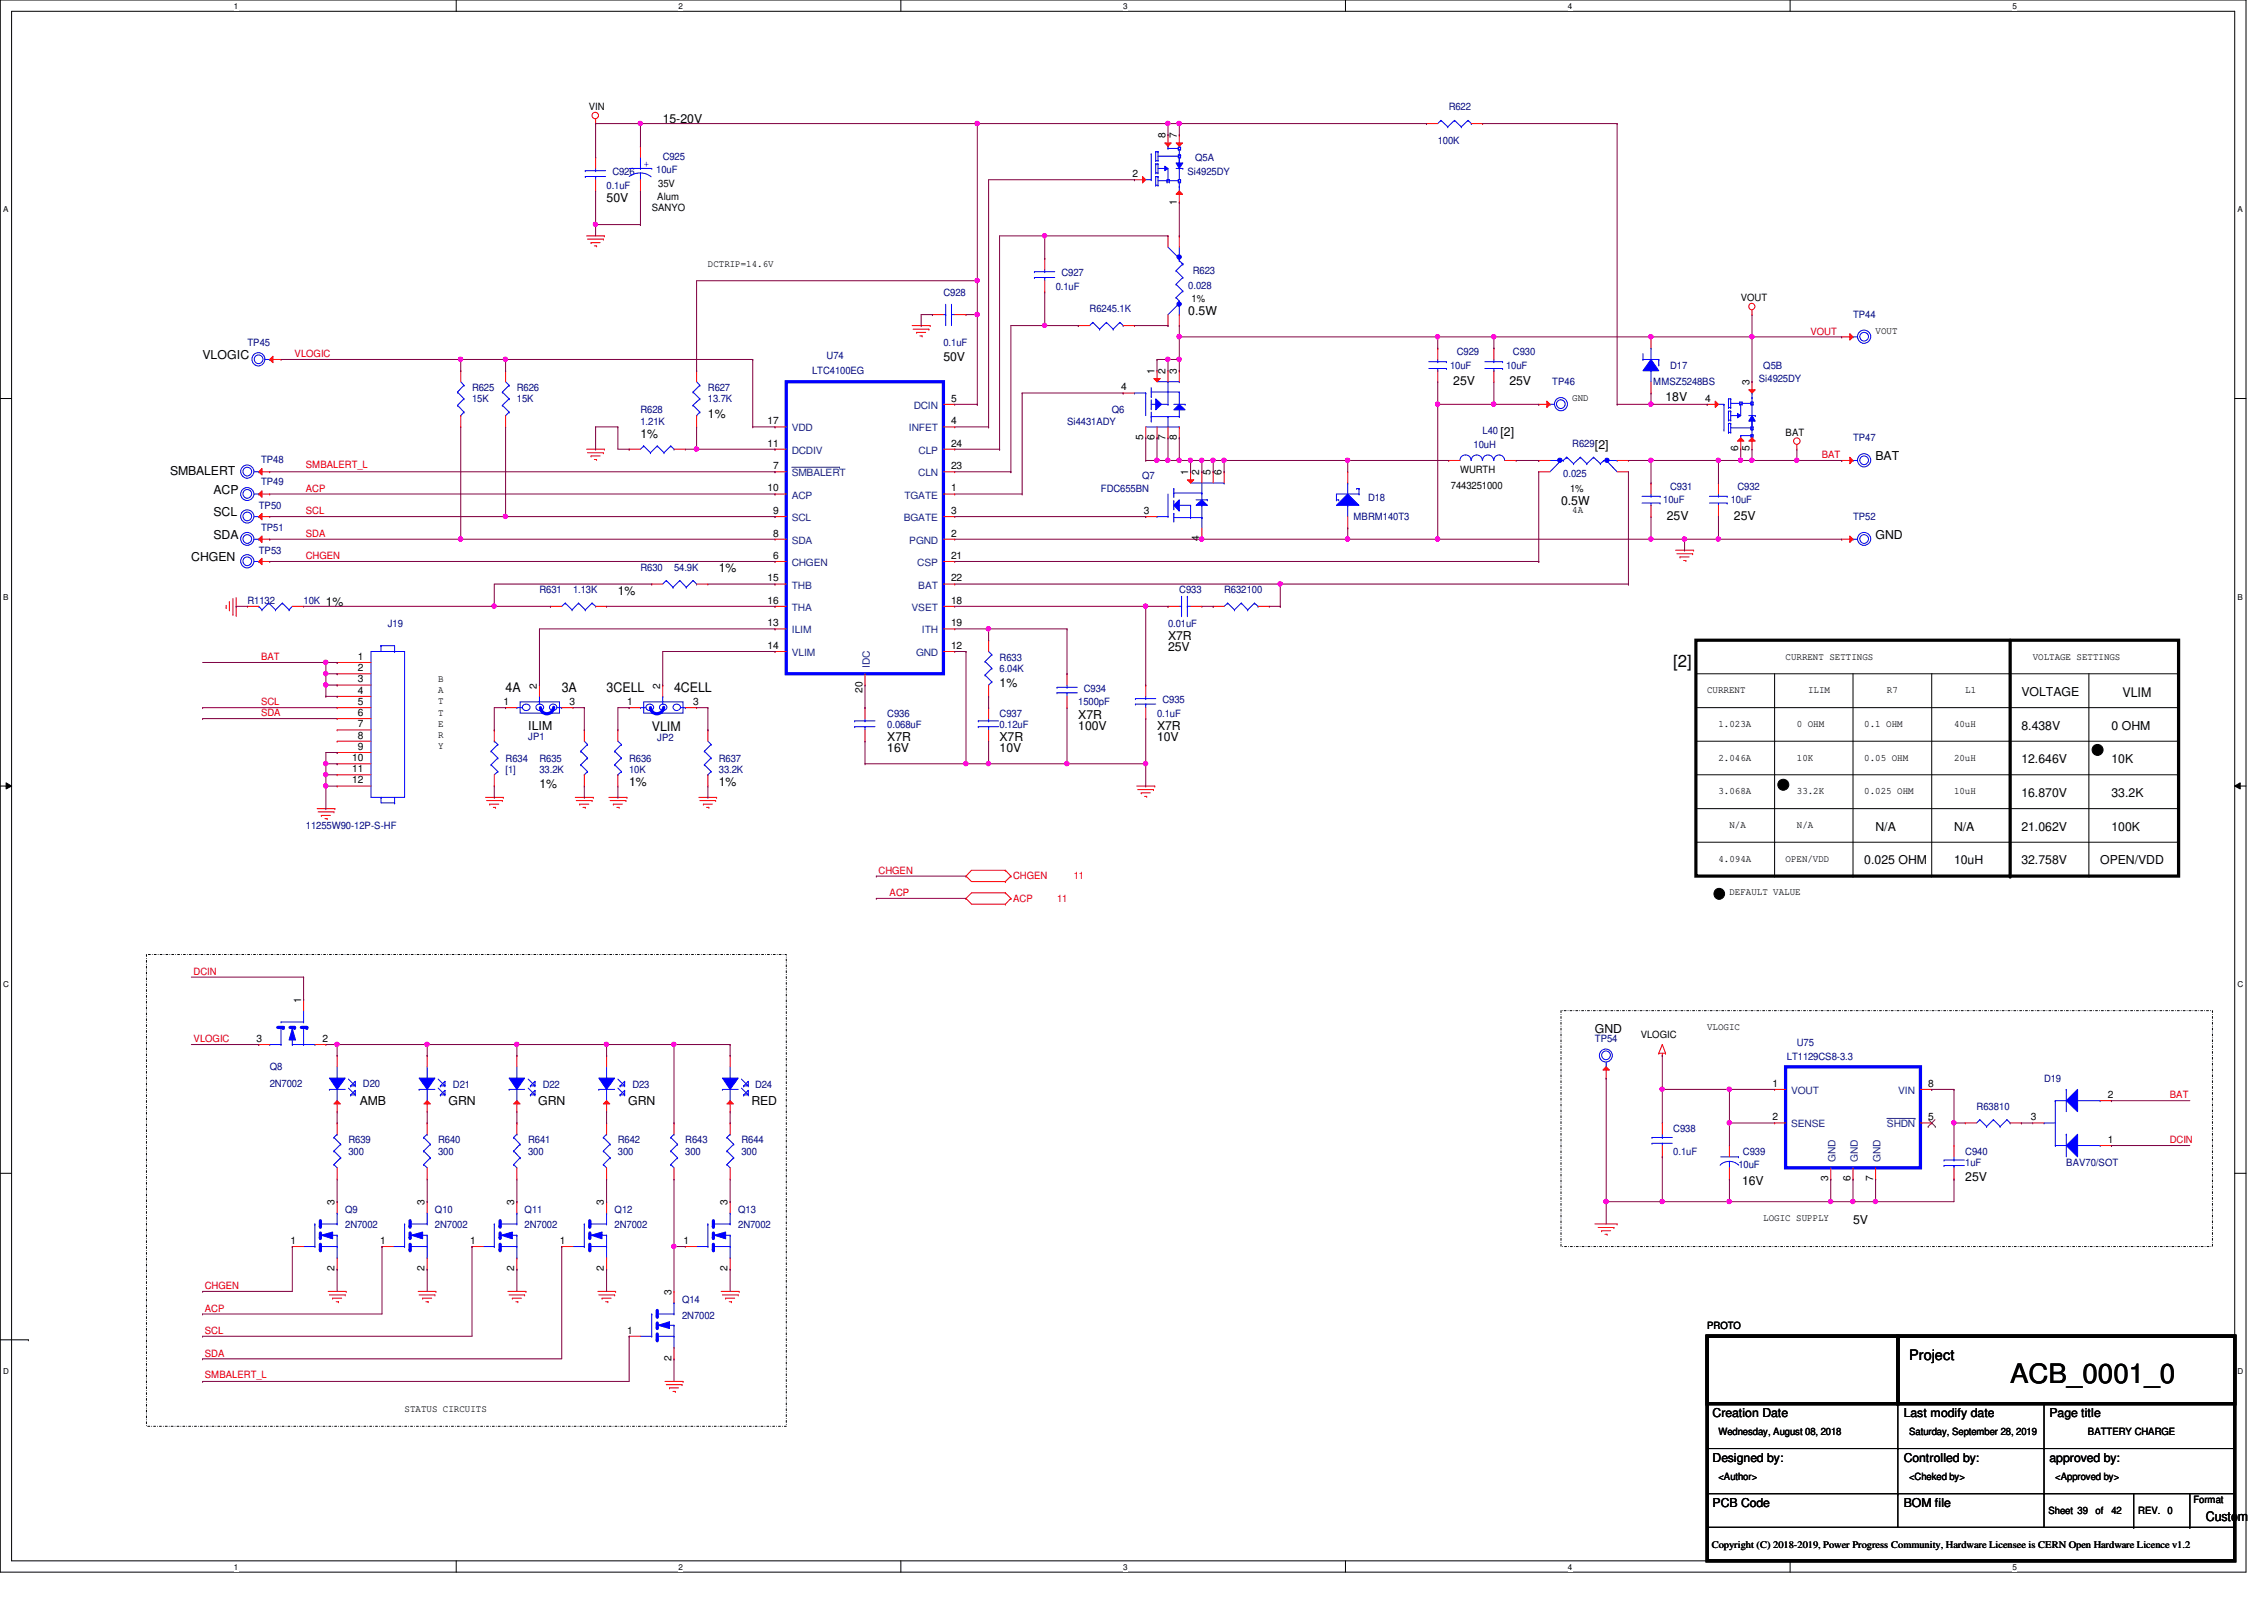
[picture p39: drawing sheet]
<svg xmlns="http://www.w3.org/2000/svg" width="297mm" height="210mm" viewBox="0 0 297 210" stroke-linecap="round" stroke-linejoin="round" font-family="sans-serif">
<defs><g id="words">
<text font-size="3.5" x="263.7" y="181.4">ACB_0001_0</text>
<text font-size="2.2" x="219.5" y="87.5">[2]</text>
<text font-size="1.9" x="250.5" y="178.5">Project</text>
<g font-size="1.7">
<text x="66.3" y="90.8">4A</text>
<text x="73.7" y="90.8">3A</text>
<text x="79.6" y="90.8">3CELL</text>
<text x="85.5" y="95.9">VLIM</text>
<text x="88.4" y="90.8">4CELL</text>
<text x="278.5" y="91.5">VLIM</text>
<text x="289.4" y="199.5">Custom</text>
</g>
<g font-size="1.6">
<text x="86.9" y="16.2">15-20V</text>
<text x="79.6" y="26.5">50V</text>
<text x="155.9" y="41.4">0.5W</text>
<text x="26.6" y="47.1">VLOGIC</text>
<text x="123.8" y="47.4">50V</text>
<text x="190.7" y="50.5">25V</text>
<text x="198" y="50.5">25V</text>
<text x="218.5" y="52.6">18V</text>
<text x="84" y="57.4">1%</text>
<text x="92.9" y="54.8">1%</text>
<text x="196.8" y="57.1">[2]</text>
<text x="209.3" y="58.9">[2]</text>
<text x="22.3" y="62.3">SMBALERT</text>
<text x="28" y="64.8">ACP</text>
<text x="246.1" y="60.4">BAT</text>
<text x="28" y="67.7">SCL</text>
<text x="28" y="70.7">SDA</text>
<text x="204.8" y="66.3">0.5W</text>
<text x="218.7" y="68.2">25V</text>
<text x="227.5" y="68.2">25V</text>
<text x="246.1" y="70.7">GND</text>
<text x="25.1" y="73.6">CHGEN</text>
<text x="94.3" y="75.1">1%</text>
<text x="42.8" y="79.5">1%</text>
<text x="81.1" y="78.1">1%</text>
<text x="153.2" y="83.9">X7R</text>
<text x="153.2" y="85.4">25V</text>
<text x="69.3" y="95.7">ILIM</text>
<text x="131.1" y="90.1">1%</text>
<text x="141.5" y="95.7">100V</text>
<text x="141.5" y="94.3">X7R</text>
<text x="151.8" y="95.7">X7R</text>
<text x="265.2" y="91.3">VOLTAGE</text>
<text x="265.2" y="95.7">8.438V</text>
<text x="277" y="95.7">0 OHM</text>
<text x="116.4" y="98.7">16V</text>
<text x="116.4" y="97.2">X7R</text>
<text x="131.1" y="98.7">10V</text>
<text x="131.1" y="97.2">X7R</text>
<text x="151.8" y="97.2">10V</text>
<text x="265.2" y="100.2">12.646V</text>
<text x="277" y="100.2">10K</text>
<text x="70.8" y="103.4">1%</text>
<text x="82.5" y="103.1">1%</text>
<text x="94.3" y="103.1">1%</text>
<text x="265.2" y="104.6">16.870V</text>
<text x="277" y="104.6">33.2K</text>
<text x="244.6" y="113.4">0.025 OHM</text>
<text x="246.1" y="109">N/A</text>
<text x="256.4" y="109">N/A</text>
<text x="256.4" y="113.4">10uH</text>
<text x="265.2" y="109">21.062V</text>
<text x="265.2" y="113.4">32.758V</text>
<text x="275.5" y="113.4">OPEN/VDD</text>
<text x="277" y="109">100K</text>
<text x="209.3" y="135.5">GND</text>
<text x="47.2" y="144.9">AMB</text>
<text x="58.8" y="144.9">GRN</text>
<text x="70.6" y="144.9">GRN</text>
<text x="82.4" y="144.9">GRN</text>
<text x="98.6" y="144.9">RED</text>
<text x="228.6" y="155.4">16V</text>
<text x="257.8" y="154.9">25V</text>
<text x="243.1" y="160.6">5V</text>
<text x="224.7" y="185.9">Creation Date</text>
<text x="249.8" y="185.9">Last modify date</text>
<text x="268.9" y="185.9">Page title</text>
<text x="224.7" y="191.8">Designed by:</text>
<text x="249.8" y="191.8">Controlled by:</text>
<text x="268.9" y="191.8">approved by:</text>
<text x="224.7" y="197.7">PCB Code</text>
<text x="249.8" y="197.7">BOM file</text>
</g>
<g font-size="1.3">
<text x="77.3" y="14.4">VIN</text>
<text x="148.6" y="23.2">2</text>
<text x="152.9" y="18.2" transform="rotate(-90 152.9 18.2)">8</text>
<text x="154.4" y="18.2" transform="rotate(-90 154.4 18.2)">7</text>
<text x="85.5" y="27.7">SANYO</text>
<text x="86.2" y="26.2">Alum</text>
<text x="86.4" y="24.5">35V</text>
<text x="154.4" y="26.8" transform="rotate(-90 154.4 26.8)">1</text>
<text x="92.9" y="35">DCTRIP=14.6V</text>
<text x="156.3" y="39.6">1%</text>
<text x="228.4" y="39.5">VOUT</text>
<text x="246.1" y="43.8">VOUT</text>
<text x="124.8" y="52.7">5</text>
<text x="147.1" y="51.2">4</text>
<text x="151.5" y="49.1" transform="rotate(-90 151.5 49.1)">1</text>
<text x="152.9" y="49.1" transform="rotate(-90 152.9 49.1)">2</text>
<text x="154.4" y="49.1" transform="rotate(-90 154.4 49.1)">3</text>
<text x="206.3" y="52.6">GND</text>
<text x="223.7" y="52.7">4</text>
<text x="229.5" y="50.5" transform="rotate(-90 229.5 50.5)">3</text>
<text x="100.7" y="58.6">11</text>
<text x="100.7" y="55.7">17</text>
<text x="124.8" y="58.6">24</text>
<text x="124.8" y="55.7">4</text>
<text x="150" y="57.8" transform="rotate(-90 150 57.8)">5</text>
<text x="151.5" y="57.8" transform="rotate(-90 151.5 57.8)">6</text>
<text x="152.9" y="57.8" transform="rotate(-90 152.9 57.8)">7</text>
<text x="154.4" y="57.8" transform="rotate(-90 154.4 57.8)">8</text>
<text x="228" y="59.2" transform="rotate(-90 228 59.2)">6</text>
<text x="229.5" y="59.2" transform="rotate(-90 229.5 59.2)">5</text>
<text x="234.3" y="57.2">BAT</text>
<text x="100.7" y="64.5">10</text>
<text x="101.4" y="61.6">7</text>
<text x="124.8" y="64.5">1</text>
<text x="124.8" y="61.6">23</text>
<text x="155.9" y="62.4" transform="rotate(-90 155.9 62.4)">1</text>
<text x="157.3" y="62.4" transform="rotate(-90 157.3 62.4)">2</text>
<text x="158.8" y="62.4" transform="rotate(-90 158.8 62.4)">5</text>
<text x="160.3" y="62.4" transform="rotate(-90 160.3 62.4)">6</text>
<text x="190.4" y="64.1">7443251000</text>
<text x="191.6" y="62">WURTH</text>
<text x="206" y="64.6">1%</text>
<text x="101.4" y="67.4">9</text>
<text x="101.4" y="70.4">8</text>
<text x="124.8" y="70.4">2</text>
<text x="124.8" y="67.4">3</text>
<text x="150.1" y="67.4">3</text>
<text x="157.3" y="71" transform="rotate(-90 157.3 71)">4</text>
<text x="206.3" y="67.4">4A</text>
<text x="100.7" y="76.3">15</text>
<text x="101.4" y="73.3">6</text>
<text x="124.8" y="76.3">22</text>
<text x="124.8" y="73.3">21</text>
<text x="100.7" y="82.2">13</text>
<text x="100.7" y="79.2">16</text>
<text x="124.8" y="82.2">19</text>
<text x="124.8" y="79.2">18</text>
<text x="46.9" y="86.6">1</text>
<text x="46.9" y="88.1">2</text>
<text x="46.9" y="89.5">3</text>
<text x="57.5" y="89.5">B</text>
<text x="100.7" y="85.1">14</text>
<text x="124.8" y="85.1">12</text>
<text x="234.3" y="86.5">CURRENT SETTINGS</text>
<text x="266.7" y="86.5">VOLTAGE SETTINGS</text>
<text x="46.9" y="91">4</text>
<text x="46.9" y="92.5">5</text>
<text x="46.9" y="93.9">6</text>
<text x="46.9" y="95.4">7</text>
<text x="57.5" y="90.9">A</text>
<text x="57.5" y="92.4">T</text>
<text x="57.5" y="93.9">T</text>
<text x="57.5" y="95.3">E</text>
<text x="66.1" y="92.5">1</text>
<text x="70.4" y="90.3" transform="rotate(-90 70.4 90.3)">2</text>
<text x="74.7" y="92.5">3</text>
<text x="82.3" y="92.5">1</text>
<text x="86.6" y="90.3" transform="rotate(-90 86.6 90.3)">2</text>
<text x="90.9" y="92.5">3</text>
<text x="113.2" y="90.9" transform="rotate(-90 113.2 90.9)">20</text>
<text x="224" y="90.9">CURRENT</text>
<text x="225.5" y="95.3">1.023A</text>
<text x="235.8" y="95.3">0 OHM</text>
<text x="237.2" y="90.9">ILIM</text>
<text x="244.6" y="95.3">0.1 OHM</text>
<text x="247.6" y="90.9">R7</text>
<text x="256.4" y="95.3">40uH</text>
<text x="257.8" y="90.9">L1</text>
<text x="46.2" y="99.9">10</text>
<text x="46.2" y="101.3">11</text>
<text x="46.9" y="96.9">8</text>
<text x="46.9" y="98.4">9</text>
<text x="57.5" y="96.8">R</text>
<text x="57.5" y="98.3">Y</text>
<text x="225.5" y="99.8">2.046A</text>
<text x="235.8" y="99.8">10K</text>
<text x="244.6" y="99.8">0.05 OHM</text>
<text x="256.4" y="99.8">20uH</text>
<text x="46.2" y="102.8">12</text>
<text x="225.5" y="104.2">3.068A</text>
<text x="235.8" y="104.2">33.2K</text>
<text x="244.6" y="104.2">0.025 OHM</text>
<text x="256.4" y="104.2">10uH</text>
<text x="225.5" y="113">4.094A</text>
<text x="226.9" y="108.6">N/A</text>
<text x="234.3" y="113">OPEN/VDD</text>
<text x="235.8" y="108.6">N/A</text>
<text x="226.9" y="117.4">DEFAULT VALUE</text>
<text x="39.5" y="131.6" transform="rotate(-90 39.5 131.6)">1</text>
<text x="33.7" y="136.7">3</text>
<text x="42.3" y="136.7">2</text>
<text x="215.3" y="136.1">VLOGIC</text>
<text x="224" y="135.1">VLOGIC</text>
<text x="232.5" y="142.6">1</text>
<text x="253" y="142.6">8</text>
<text x="232.5" y="147">2</text>
<text x="253" y="147">5</text>
<text x="266.4" y="147">3</text>
<text x="276.6" y="149.9">1</text>
<text x="276.6" y="144.1">2</text>
<text x="239.9" y="155" transform="rotate(-90 239.9 155)">3</text>
<text x="242.8" y="155" transform="rotate(-90 242.8 155)">6</text>
<text x="245.7" y="155" transform="rotate(-90 245.7 155)">7</text>
<text x="43.9" y="158.1" transform="rotate(-90 43.9 158.1)">3</text>
<text x="55.7" y="158.1" transform="rotate(-90 55.7 158.1)">3</text>
<text x="67.5" y="158.1" transform="rotate(-90 67.5 158.1)">3</text>
<text x="79.2" y="158.1" transform="rotate(-90 79.2 158.1)">3</text>
<text x="95.5" y="158.1" transform="rotate(-90 95.5 158.1)">3</text>
<text x="231.3" y="160.2">LOGIC SUPPLY</text>
<text x="38.1" y="163.2">1</text>
<text x="43.9" y="166.8" transform="rotate(-90 43.9 166.8)">2</text>
<text x="49.9" y="163.2">1</text>
<text x="55.7" y="166.8" transform="rotate(-90 55.7 166.8)">2</text>
<text x="61.7" y="163.2">1</text>
<text x="67.5" y="166.8" transform="rotate(-90 67.5 166.8)">2</text>
<text x="73.4" y="163.2">1</text>
<text x="79.2" y="166.8" transform="rotate(-90 79.2 166.8)">2</text>
<text x="89.7" y="163.2">1</text>
<text x="95.5" y="166.8" transform="rotate(-90 95.5 166.8)">2</text>
<text x="88.1" y="169.9" transform="rotate(-90 88.1 169.9)">3</text>
<text x="82.3" y="175">1</text>
<text x="88.1" y="178.6" transform="rotate(-90 88.1 178.6)">2</text>
<text x="224" y="174.3">PROTO</text>
<text x="53.1" y="185.2">STATUS CIRCUITS</text>
<text x="225.5" y="188.3">Wednesday, August 08, 2018</text>
<text x="250.5" y="188.3">Saturday, September 28, 2019</text>
<text x="273.9" y="188.3">BATTERY CHARGE</text>
<text x="225.5" y="194.2">&lt;Author&gt;</text>
<text x="250.5" y="194.2">&lt;Cheked by&gt;</text>
<text x="269.7" y="194.2">&lt;Approved by&gt;</text>
<text x="287.8" y="197.1">Format</text>
<text x="224.6" y="203">Copyright (C) 2018-2019, Power Progress Community, Hardware Licensee is CERN Open Hardware Licence v1.2</text>
<text x="268.8" y="198.6">Sheet 39</text>
<text x="275" y="198.6">of</text>
<text x="277" y="198.6">42</text>
<text x="280.5" y="198.6">REV.</text>
<text x="284.4" y="198.6">0</text>
</g>
<g font-size="1.3" fill="#00007f">
<text x="190.1" y="14.4">R622</text>
<text x="80.3" y="23">C926</text>
<text x="86.1" y="22.7">10uF</text>
<text x="86.9" y="21">C925</text>
<text x="155.8" y="23">Si4925DY</text>
<text x="156.8" y="21.1">Q5A</text>
<text x="188.6" y="18.9">100K</text>
<text x="79.6" y="24.8">0.1uF</text>
<text x="156.5" y="35.9">R623</text>
<text x="123.8" y="38.8">C928</text>
<text x="138.5" y="38">0.1uF</text>
<text x="139.3" y="36.2">C927</text>
<text x="143" y="41">R6245.1K</text>
<text x="155.9" y="37.9">0.028</text>
<text x="243.1" y="41.7">TP44</text>
<text x="32.5" y="45.4">TP45</text>
<text x="108.5" y="47.2">U74</text>
<text x="123.8" y="45.4">0.1uF</text>
<text x="191.1" y="46.6">C929</text>
<text x="198.5" y="46.6">C930</text>
<text x="61.9" y="51.3">R625</text>
<text x="61.9" y="52.7">15K</text>
<text x="67.8" y="51.3">R626</text>
<text x="67.8" y="52.7">15K</text>
<text x="92.9" y="51.3">R627</text>
<text x="92.9" y="52.7">13.7K</text>
<text x="106.5" y="49.1">LTC4100EG</text>
<text x="190.2" y="48.3">10uF</text>
<text x="197.6" y="48.3">10uF</text>
<text x="203.7" y="50.5">TP46</text>
<text x="216.9" y="50.5">MMSZ5248BS</text>
<text x="219.1" y="48.5">D17</text>
<text x="230.8" y="50.1">Si4925DY</text>
<text x="231.3" y="48.3">Q5B</text>
<text x="84" y="54.2">R628</text>
<text x="84" y="55.7">1.21K</text>
<text x="140" y="55.7">Si4431ADY</text>
<text x="145.9" y="54.2">Q6</text>
<text x="193.3" y="58.8">10uH</text>
<text x="194.5" y="56.9">L40</text>
<text x="206.3" y="58.6">R629</text>
<text x="243.1" y="57.9">TP47</text>
<text x="34.2" y="60.7">TP48</text>
<text x="34.2" y="63.7">TP49</text>
<text x="144.4" y="64.6">FDC655BN</text>
<text x="149.9" y="62.8">Q7</text>
<text x="179.5" y="65.7">D18</text>
<text x="205.1" y="62.6">0.025</text>
<text x="218.2" y="66">10uF</text>
<text x="219.1" y="64.3">C931</text>
<text x="227.1" y="66">10uF</text>
<text x="228" y="64.3">C932</text>
<text x="33.9" y="66.8">TP50</text>
<text x="34.2" y="69.7">TP51</text>
<text x="177.6" y="68.2">MBRM140T3</text>
<text x="243.1" y="68.2">TP52</text>
<text x="33.9" y="72.6">TP53</text>
<text x="70.8" y="77.8">R631</text>
<text x="75.2" y="77.8">1.13K</text>
<text x="84" y="74.8">R630</text>
<text x="88.4" y="74.8">54.9K</text>
<text x="154.7" y="77.8">C933</text>
<text x="160.6" y="77.8">R632100</text>
<text x="32.5" y="79.3">R1132</text>
<text x="39.8" y="79.3">10K</text>
<text x="50.9" y="82.2">J19</text>
<text x="153.2" y="82.2">0.01uF</text>
<text x="131.1" y="86.7">R633</text>
<text x="131.1" y="88.1">6.04K</text>
<text x="116.4" y="94">C936</text>
<text x="116.4" y="95.5">0.068uF</text>
<text x="131.1" y="94">C937</text>
<text x="131.1" y="95.5">0.12uF</text>
<text x="141.5" y="92.5">1500pF</text>
<text x="142.2" y="90.8">C934</text>
<text x="151.8" y="94">0.1uF</text>
<text x="152.5" y="92.2">C935</text>
<text x="66.3" y="99.9">R634</text>
<text x="66.3" y="101.4">[1]</text>
<text x="69.3" y="97.1">JP1</text>
<text x="70.8" y="99.9">R635</text>
<text x="70.8" y="101.4">33.2K</text>
<text x="82.5" y="99.9">R636</text>
<text x="82.5" y="101.4">10K</text>
<text x="86.2" y="97.2">JP2</text>
<text x="94.3" y="99.9">R637</text>
<text x="94.3" y="101.4">33.2K</text>
<text x="40.1" y="108.8">11255W90-12P-S-HF</text>
<text x="209.3" y="136.7">TP54</text>
<text x="235.8" y="137.2">U75</text>
<text x="35.4" y="140.4">Q8</text>
<text x="35.4" y="142.6">2N7002</text>
<text x="47.6" y="142.6">D20</text>
<text x="59.4" y="142.7">D21</text>
<text x="71.2" y="142.7">D22</text>
<text x="83" y="142.7">D23</text>
<text x="99.1" y="142.7">D24</text>
<text x="234.4" y="139.1">LT1129CS8-3.3</text>
<text x="268.2" y="141.9">D19</text>
<text x="45.7" y="150">R639</text>
<text x="57.5" y="150">R640</text>
<text x="69.3" y="150">R641</text>
<text x="81.1" y="150">R642</text>
<text x="89.9" y="150">R643</text>
<text x="97.3" y="150">R644</text>
<text x="219.5" y="148.5">C938</text>
<text x="259.3" y="145.6">R63810</text>
<text x="45.7" y="151.5">300</text>
<text x="57.5" y="151.5">300</text>
<text x="69.3" y="151.5">300</text>
<text x="81.1" y="151.5">300</text>
<text x="89.9" y="151.5">300</text>
<text x="97.3" y="151.5">300</text>
<text x="219.5" y="151.5">0.1uF</text>
<text x="228.1" y="153.2">10uF</text>
<text x="228.7" y="151.5">C939</text>
<text x="257.8" y="151.5">C940</text>
<text x="257.8" y="153">1uF</text>
<text x="271.1" y="153">BAV70/SOT</text>
<text x="45.3" y="159.1">Q9</text>
<text x="45.3" y="161.2">2N7002</text>
<text x="57.1" y="159.1">Q10</text>
<text x="57.1" y="161.2">2N7002</text>
<text x="68.8" y="159.1">Q11</text>
<text x="68.8" y="161.2">2N7002</text>
<text x="80.6" y="159.1">Q12</text>
<text x="80.6" y="161.2">2N7002</text>
<text x="96.9" y="159.1">Q13</text>
<text x="96.9" y="161.2">2N7002</text>
<text x="89.5" y="170.9">Q14</text>
<text x="89.5" y="173">2N7002</text>
</g>
<text font-size="1.3" fill="#00f" x="84.5" y="21.8">+</text>
<g font-size="1.3" fill="#f00">
<text x="38.6" y="46.9">VLOGIC</text>
<text x="237.5" y="43.9">VOUT</text>
<text x="40.1" y="64.5">ACP</text>
<text x="40.1" y="61.4">SMBALERT_L</text>
<text x="239" y="60.1">BAT</text>
<text x="40.1" y="70.4">SDA</text>
<text x="40.1" y="67.5">SCL</text>
<text x="40.1" y="73.4">CHGEN</text>
<text x="34.2" y="86.6">BAT</text>
<text x="34.2" y="94">SDA</text>
<text x="34.2" y="92.5">SCL</text>
<text x="115.3" y="114.6">CHGEN</text>
<text x="116.7" y="117.6">ACP</text>
<text x="132.9" y="115.4">CHGEN</text>
<text x="132.9" y="118.3">ACP</text>
<text x="138.7" y="118.3">11</text>
<text x="140.9" y="115.4">11</text>
<text x="25.4" y="127.9">DCIN</text>
<text x="25.4" y="136.7">VLOGIC</text>
<text x="284.7" y="150">DCIN</text>
<text x="284.7" y="144.1">BAT</text>
<text x="26.9" y="172.1">ACP</text>
<text x="26.9" y="169.1">CHGEN</text>
<text x="26.9" y="175">SCL</text>
<text x="26.9" y="178">SDA</text>
<text x="26.9" y="180.7">SMBALERT_L</text>
</g>
<g font-size="1.3" fill="#00407f">
<text x="119.9" y="53.6">DCIN</text>
<text x="103.9" y="59.5">DCDIV</text>
<text x="103.9" y="56.6">VDD</text>
<text x="119.2" y="56.6">INFET</text>
<text x="120.5" y="59.5">CLP</text>
<text x="103.9" y="62.5">SMBALERT</text>
<text x="103.9" y="65.4">ACP</text>
<text x="118.7" y="65.4">TGATE</text>
<text x="120.5" y="62.5">CLN</text>
<text x="103.9" y="68.4">SCL</text>
<text x="103.9" y="71.3">SDA</text>
<text x="118.6" y="68.4">BGATE</text>
<text x="119.3" y="71.3">PGND</text>
<text x="103.9" y="74.3">CHGEN</text>
<text x="103.9" y="77.2">THB</text>
<text x="120.4" y="74.3">CSP</text>
<text x="120.5" y="77.2">BAT</text>
<text x="103.9" y="83.1">ILIM</text>
<text x="103.9" y="80.1">THA</text>
<text x="119.6" y="80.1">VSET</text>
<text x="120.9" y="83.1">ITH</text>
<text x="103.9" y="86.1">VLIM</text>
<text x="114.1" y="87.7" transform="rotate(-90 114.1 87.7)">IDC</text>
<text x="120.2" y="86.1">GND</text>
<text x="235" y="143.5">VOUT</text>
<text x="249" y="143.5">VIN</text>
<text x="235" y="147.9">SENSE</text>
<text x="247.6" y="147.9">SHDN</text>
<text x="240.8" y="152.5" transform="rotate(-90 240.8 152.5)">GND</text>
<text x="243.8" y="152.5" transform="rotate(-90 243.8 152.5)">GND</text>
<text x="246.7" y="152.5" transform="rotate(-90 246.7 152.5)">GND</text>
</g>
<g font-size="1.1">
<text x="30.7" y="1.1">1</text>
<text x="89" y="1.1">2</text>
<text x="147.4" y="1.1">3</text>
<text x="205.7" y="1.1">4</text>
<text x="264" y="1.1">5</text>
<text x=".4" y="27.9">A</text>
<text x="293.6" y="27.9">A</text>
<text x=".4" y="78.7">B</text>
<text x="293.6" y="78.7">B</text>
<text x=".4" y="129.5">C</text>
<text x="293.6" y="129.5">C</text>
<text x=".4" y="180.3">D</text>
<text x="293.6" y="180.3">D</text>
<text x="30.7" y="205.9">1</text>
<text x="89" y="205.9">2</text>
<text x="147.4" y="205.9">3</text>
<text x="205.7" y="205.9">4</text>
<text x="264" y="205.9">5</text>
</g>
</g></defs>
<path d="M0 0h294.7v206.2h-294.7zM1.5 1.5h291.7v203.3h-291.7z" fill="none" stroke="#000" stroke-width=".13"/>
<g fill="#fff">
<path d="M30.7 .2h.6v1.2h-.6z"/>
<path d="M30.7 204.9h.6v1.2h-.6z"/>
</g>
<path d="M59.9 0v1.5M59.9 204.8v1.4" fill="none" stroke="#000" stroke-width=".13"/>
<g fill="#fff">
<path d="M89 .2h.6v1.2h-.6z"/>
<path d="M89 204.9h.6v1.2h-.6z"/>
</g>
<path d="M118.2 0v1.5M118.2 204.8v1.4" fill="none" stroke="#000" stroke-width=".13"/>
<g fill="#fff">
<path d="M147.4 .2h.6v1.2h-.6z"/>
<path d="M147.4 204.9h.6v1.2h-.6z"/>
</g>
<path d="M176.5 0v1.5M176.5 204.8v1.4" fill="none" stroke="#000" stroke-width=".13"/>
<g fill="#fff">
<path d="M205.7 .2h.6v1.2h-.6z"/>
<path d="M205.7 204.9h.6v1.2h-.6z"/>
</g>
<path d="M234.9 0v1.5M234.9 204.8v1.4" fill="none" stroke="#000" stroke-width=".13"/>
<g fill="#fff">
<path d="M264 .2h.6v1.2h-.6z"/>
<path d="M264 204.9h.6v1.2h-.6z"/>
<path d="M.4 26.9h.7v1.2h-.7z"/>
<path d="M293.6 26.9h.7v1.2h-.7z"/>
<path d="M.4 77.7h.7v1.2h-.7z"/>
<path d="M293.6 77.7h.7v1.2h-.7z"/>
</g>
<path d="M0 52.3h1.5M293.2 52.3h1.5" fill="none" stroke="#000" stroke-width=".13"/>
<g fill="#fff">
<path d="M.4 128.5h.8v1.2h-.8z"/>
<path d="M293.6 128.5h.7v1.2h-.7z"/>
</g>
<path d="M0 103.1h1.5M.8 102.7l.7 .4-.7 .4zM293.2 103.1l.7-.4v.8zM293.2 103.1h1.5" fill="none" stroke="#000" stroke-width=".13"/>
<path d="M.8 102.7l.7 .4-.7 .4zM293.2 103.1l.7-.4v.8z" fill="#000"/>
<g fill="#fff">
<path d="M.4 179.3h.8v1.2h-.8z"/>
<path d="M293.6 179.3h.7v1.2h-.7z"/>
</g>
<g fill="none" stroke="#000" stroke-width=".13">
<path d="M222.5 88.4h63.3M222.5 92.8h63.3M222.5 97.2h63.3M232.8 88.4v26.5M243.1 88.4v26.5M253.4 88.4v26.5M274.1 88.4v26.5M285.8 88.4h.1M285.8 92.8h.1M285.8 97.2h.1M222.5 101.6h63.3M222.5 106.1h63.3"/>
<path d="M222.5 110.5h63.3M232.8 114.9h.1M243.1 114.9h.1M253.4 114.9h.1M274.1 114.9h.1M285.8 101.6h.1M285.8 106.1h.1M285.8 110.5h.1M0 153.9h1.5M293.2 153.9h1.5M0 175.8h3.7M3.7 175.8h.1"/>
<path d="M224 175.3h7.3M231.3 175.3h.1M224 190h69.2M224 196h69.2M249 190h.1M249 196h.1M249 196v4.4h-25M249 184.1v11.9M268.2 190h.1M268.2 196h.1M268.2 196v4.4h-19.2M268.2 184.1v11.9"/>
<path d="M279.9 196v4.4M287.3 196v4.4M293.2 190h.1M293.2 196h.1M268.2 200.4h25M279.9 200.4h.1M287.3 200.4h.1M293.2 200.4h.1"/>
<circle cx="275.2" cy="98.4" r=".72"/>
<circle cx="225.6" cy="117.3" r=".71"/>
<circle cx="234" cy="103" r=".72"/>
</g>
<path d="M222.5 84h63.3v30.9h-63.3zM263.7 84v30.9M224 175.3h25v8.8h-25zM224 175.3h69.2v29.5h-69.2zM249 175.3h44.2v8.8h-44.2z" fill="none" stroke="#000" stroke-width=".42"/>
<circle cx="263.7" cy="114.9" r=".21" fill="#000"/>
<g fill="#000">
<circle cx="275.2" cy="98.4" r=".72"/>
<circle cx="225.6" cy="117.3" r=".71"/>
<circle cx="234" cy="103" r=".72"/>
</g>
<path d="M19.2 125.2h84v61.9h-84zM204.8 132.6h85.5v30.9h-85.5z" fill="none" stroke="#000" stroke-width=".13" stroke-dasharray=".3 .3 0 .3"/>
<g fill="none" stroke="#f00" stroke-width=".13">
<path d="M78.1 16.2h.1M78.1 15.6v.6M77 30.9h2.3M77.1 31.4h2.1M77.6 31.8h.1M77.6 31.8h1.1M78 32.3h.3M78.3 32.3h.1M79.2 31.4h.1M79.3 30.9h.1M77 58.9h2.3M77.1 59.4h2.1"/>
<path d="M77.6 59.8h.1M77.6 59.8h1.1M79.2 59.4h.1M79.3 58.9h.1M119.7 42.7h2.3M119.8 43.2h2.1M120.3 43.6h.1M120.3 43.6h1.2M120.7 44.1h.3M121 44.1h.1M121.9 43.2h.1M122 42.7h.1"/>
<path d="M229.9 41.3h.1M229.9 40.7v.6M235.8 58.9h.1M235.8 58.3v.6M29.7 79.7h.1M29.7 79.4v.3M30.1 79h.1M30.1 79v1.1M30.6 78.5v2.1M31 78.4v2.3M78 60.3h.3M78.3 60.3h.1"/>
<path d="M219.8 72.2h2.4M220 72.6h2.1M220.4 73.1h.1M220.4 73.1h1.2M220.9 73.5h.3M221.2 73.5h.1M222.1 72.6h.1M222.2 72.2h.1M30.6 80.6h.1M31 80.7h.1M41.6 106.1h2.3M41.7 106.5h2.1"/>
<path d="M42.2 107h.1M42.2 107h1.1M42.6 107.4h.3M42.9 107.4h.1M43.8 106.5h.1M43.9 106.1h.1M63.7 104.6h2.3M63.8 105h2.1M64.3 105.5h.1M64.3 105.5h1.1M64.7 105.9h.3M65 105.9h.1"/>
<path d="M65.9 105h.1M66 104.6h.1M75.5 104.6h2.3M75.6 105h2.1M76.1 105.5h.1M76.1 105.5h1.2M76.5 105.9h.3M76.8 105.9h.1M77.7 105h.1M77.8 104.6h.1M79.9 104.6h2.4M80 105h2.1"/>
<path d="M80.5 105.5h.1M80.5 105.5h1.2M80.9 105.9h.3M81.2 105.9h.1M82.1 105h.1M82.3 104.6h.1M91.7 104.6h2.3M91.8 105h2.1M92.3 105.5h.1M92.3 105.5h1.2M92.7 105.9h.3M93 105.9h.1"/>
<path d="M93.9 105h.1M94 104.6h.1M126.7 114.9h.1M126.7 117.9h.1M126.7 114.9l.8 .8h4.4M126.7 117.9l.8 .7h4.4M131.9 114.2h.1M131.9 115.7h.1M131.9 117.1h.1M131.9 118.6h.1M131.9 114.2l.7 .7M131.9 114.2h-4.4l-.8 .7"/>
<path d="M131.9 117.1l.7 .8M131.9 117.1h-4.4l-.8 .8M132.6 114.9h.1M132.6 117.9h.1M132.6 114.9l-.7 .8M132.6 117.9l-.7 .7M149.1 103.1h2.4M149.3 103.6h2M149.7 104h.1M149.7 104h1.2M150.2 104.5h.2M150.4 104.5h.1"/>
<path d="M151.3 103.6h.1M151.5 103.1h.1M217.6 138.2h.1M217.6 138.2h.9M218.1 138.5h.1M218.1 137h.1M218.1 138.2v.3M218.1 137l-.5 1.2M218.1 137l.4 1.2M218.5 138.2h.1M43 169.4h2.4M43.2 169.9h2.1"/>
<path d="M43.6 170.3h.1M43.6 170.3h1.2M44.1 170.8h.3M44.4 170.8h.1M45.3 169.9h.1M45.4 169.4h.1M54.9 169.4h2.3M55 169.9h2.1M55.5 170.3h.1M55.5 170.3h1.1M55.9 170.8h.3M56.2 170.8h.1"/>
<path d="M57.1 169.9h.1M57.2 169.4h.1M66.6 169.4h2.4M66.8 169.9h2M67.2 170.3h.1M67.2 170.3h1.2M67.7 170.8h.2M67.9 170.8h.1M68.8 169.9h.1M69 169.4h.1M78.4 169.4h2.4M78.6 169.9h2"/>
<path d="M79 170.3h.1M79 170.3h1.2M79.5 170.8h.3M79.8 170.8h.1M80.6 169.9h.1M80.8 169.4h.1M94.6 169.4h2.4M94.8 169.9h2.1M95.2 170.3h.1M95.2 170.3h1.2M95.7 170.8h.3M96 170.8h.1"/>
<path d="M96.9 169.9h.1M97 169.4h.1M209.3 160.6h2.9M209.7 161h2M210.1 161.5h.1M210.1 161.5h1.2M210.6 161.9h.3M210.9 161.9h.1M211.7 161h.1M212.2 160.6h.1M87.2 181.2h2.4M87.4 181.7h2.1"/>
<path d="M87.8 182.1h.1M87.8 182.1h1.2M88.3 182.5h.3M88.6 182.5h.1M89.5 181.7h.1M89.6 181.2h.1"/>
<circle cx="78.1" cy="15.2" r=".43"/>
<circle cx="229.8" cy="40.2" r=".42"/>
<circle cx="235.7" cy="57.9" r=".43"/>
</g>
<path d="M151.6 52.3l.8 .7-.8 .8z" fill-rule="evenodd" fill="#00f"/>
<path d="M151.6 52.3l.8 .7-.8 .8z" fill="none" stroke="#00f" stroke-width=".13"/>
<path d="M154 53.8l.7-.8 .8 .8z" fill="#00f"/>
<g fill="none" stroke="#00f" stroke-width=".13">
<path d="M148.8 51.6h.1M148.8 51.6h1.5M150.3 51.6h.1M150.3 51.6v2.9M150.3 56h4.4M151 52h.1M151 53.6h.1M151 55.2h.1M151 54.7h.1M151 50.8v1.2M151 52.5v1.1M151 54.1v1.1"/>
<path d="M151 51.4h3.7M151 54.7h3.7M151 53h.6M151.6 53h.1M151.8 50.1h2.9M152.4 53h.8M153.2 54.7h.1M153.2 53h.1M153.2 50.1h.1M153.2 50.1v2.9M153.2 54.7v1.3M154 53.8l.7-.8 .8 .8z"/>
<path d="M154 53h1.5M154.7 51.4h.1M154.7 53h.1M154.7 54.7h.1M154.7 56h.1M154.7 50.1h.1M154.7 51.4v1.6M154.7 53.8v.9M155.5 53h.1"/>
</g>
<path d="M153.2 48.6h.1M153.2 48.6v1.5" fill="none" stroke="#f00" stroke-width=".13"/>
<path d="M151.4 49.7h.8l-.4 .4z" fill="#f00"/>
<g fill="none" stroke="#f00" stroke-width=".13">
<path d="M147.4 51.6h.1M147.4 51.6h1.4M150.3 57.4h.1M150.3 56v1.4M151.4 49.7h.8l-.4 .4zM151.8 48.6h.1M151.8 57.4h.1M151.8 48.6v1.5M151.8 56v1.4M153.2 57.4h.1M153.2 56v1.4M154.7 48.6h.1"/>
<path d="M154.7 57.4h.1M154.7 48.6v1.5M154.7 56v1.4M129.7 92.8h.1M129.7 97.2h.1M129.7 92.8v1.5M129.7 95.8v1.4M256.4 154.7h.1M256.4 150.3h.1M256.4 150.3v1.5M256.4 153.2v1.5"/>
</g>
<g fill="none" stroke="#00f" stroke-width=".13">
<path d="M128.4 95.3h.1M128.4 94.6h.1M128.4 95.3h2.6M128.4 94.6h2.6M129.7 94.6h.1M129.7 95.3h.1M129.7 94.3v.3M129.7 95.3v.5M255.1 152.2h.1M255.1 152.9h.1M255.1 152.2h2.6M255.1 152.9h2.6"/>
<path d="M256.4 152.9h.1M256.4 152.2h.1M256.4 151.8v.4M256.4 152.9v.3"/>
</g>
<path d="M154.3 21.4h.9l-.5 .7z" fill="#00f"/>
<g fill="none" stroke="#00f" stroke-width=".13">
<path d="M151.6 19.9h.1M151.6 19.9v1.2M151.6 19.9h.3M151.9 19.9h.1M151.9 19.9v1.2M153.2 19.5h.1M153.2 19.2h.1M153.2 19.5h1.4M153.2 19.2v.3M154.6 19.5h.1M154.6 19.6h.1M154.6 19.3h.1"/>
<path d="M154.6 19.3h.3M154.6 19.6h.3M154.6 19.3v.3M154.7 19.2h.1M154.7 19.2v.1M154.7 19.6v.7M154.9 19.3h.1M154.9 19.6h.1M154.9 19.3v.3M150.3 23.6h.7M151 20.2h.1M151 23.6h.1"/>
<path d="M151 20.2v3.4M151.6 22.7h.1M151.6 21.5h.1M151.6 24.3h.1M151.6 23.2h.1M151.6 21.1h.1M151.6 21.5v1.2M151.6 23.2v1.1M151.6 22.7h.3M151.6 21.5h.3M151.6 24.3h.3M151.6 23.2h.3"/>
<path d="M151.6 21.1h.3M151.9 22.7h.1M151.9 21.5h.1M151.9 24.3h.1M151.9 23.2h.1M151.9 21.1h.1M151.9 21.5v1.2M151.9 23.2v1.1M151.9 22.1h.9M151.9 23.7h1.2M151.9 20.5h2.7M152.8 22.1h.1"/>
<path d="M153.1 23.7h.1M153.1 23.9h.1M153.1 23.6h.1M153.1 23.6h.3M153.1 23.9h.3M153.1 23.6v.3M153.2 23.6h.1M153.2 22.1v1.5M153.4 23.6h.1M153.4 23.9h.1M153.4 23.7h1.2M153.4 23.6v.3"/>
<path d="M154.3 21.4h.9l-.5 .7zM154.3 22.1h.9M154.6 23.7h.1M154.6 23.9h.1M154.6 23.6h.1M154.6 20.5h.1M154.6 20.6h.1M154.6 20.3h.1M154.6 23.6h.3M154.6 20.3v.3M154.6 23.6v.3M154.6 23.9h.3"/>
<path d="M154.6 20.3h.3M154.6 20.6h.3M154.7 21.5h.1M154.7 22.1h.1M154.7 24.5h.1M154.7 25.1h.1M154.7 20.3h.1M154.7 20.6v.9M154.7 22.1v1.5M154.7 23.9v1.2M154.9 23.6h.1M154.9 23.9h.1"/>
<path d="M154.9 20.3h.1M154.9 20.6h.1M154.9 20.3v.3M154.9 23.6v.3M155.2 22.1h.1"/>
</g>
<path d="M152.8 21.8l.4 .3-.4 .3z" fill="#00f"/>
<path d="M152.8 21.8l.4 .3-.4 .3z" fill="none" stroke="#00f" stroke-width=".13"/>
<path d="M149.9 23.2l.4 .4-.4 .4z" fill="#f00"/>
<path d="M148.8 23.6h.1M148.8 23.6h1.5M149.9 23.2l.4 .4-.4 .4z" fill="none" stroke="#f00" stroke-width=".13"/>
<path d="M152.8 18.8h.9l-.5 .4z" fill="#f00"/>
<path d="M152.8 18.8h.9l-.5 .4zM153.2 17.7h.1M153.2 17.7v1.5" fill="none" stroke="#f00" stroke-width=".13"/>
<path d="M154.3 18.8h.8l-.4 .4z" fill="#f00"/>
<path d="M154.3 18.8h.8l-.4 .4zM154.7 17.7h.1M154.7 17.7v1.5" fill="none" stroke="#f00" stroke-width=".13"/>
<path d="M154.3 25.5l.4-.4 .4 .4z" fill="#f00"/>
<g fill="none" stroke="#f00" stroke-width=".13">
<path d="M78.1 20.6h.1M78.1 25.1h.1M78.1 20.6v1.5M78.1 23.6v1.5M154.3 25.5l.4-.4 .4 .4zM154.7 26.5h.1M154.7 25.1v1.4M159.2 79.5h.1M159.2 79.5h1.4M165.1 79.5h1.4M166.5 79.5h.1M76.7 95.8h.1"/>
<path d="M76.7 95.8v1.4M76.7 103.1h.1M76.7 101.6v1.5M56 154.7h.1M56 147.3h.1M56 147.3v1.5M56 153.2v1.5M79.6 154.7h.1M79.6 147.3h.1M79.6 147.3v1.5M79.6 153.2v1.5"/>
</g>
<g fill="none" stroke="#00f" stroke-width=".13">
<path d="M76.8 23.2h.1M76.8 22.4h.1M76.8 23.2h2.7M76.8 22.4h2.7M78.1 22.4h.1M78.1 23.2h.1M78.1 22.1v.3M78.1 23.2v.4M154.3 35.5h.1M154.3 37.3h.1M154.3 39h.1M154.3 35.5l.9 .9"/>
<path d="M154.3 37.3l.9 .9M154.3 39l.4 .5M154.7 34.2h.1M154.7 39.5h.1M154.7 33.9h.1M154.7 39.8h.1M154.7 32.4v1.8M154.7 39.5v1.8M154.7 34.2l.5 .4M154.7 39.8l-1.5 1.5M155 34.5l.2 .1M155.2 34.6h.1"/>
<path d="M155.2 36.4h.1M155.2 38.2h.1M155.2 34.6l-.9 .9M155.2 36.4l-.9 .9M155.2 38.2l-.9 .8M154.7 41.3h.1M161.1 79.1h.1M161.1 79.1l-.5 .4M161.1 79.1l.9 .9M162.9 79.1h.1M162.9 79.1l-.9 .9M162.9 79.1l.8 .9"/>
<path d="M164.6 79.1h.1M164.6 79.1l-.9 .9M164.6 79.1l.5 .4M165.1 79.5h.1M76.2 98.6h.1M76.2 98.6l.9 .8M76.7 97.2l.4 .5M77.1 97.7h.1M77.1 99.4h.1M77.1 97.7l-.9 .9M77.1 99.4l-.9 .9M162 80h.1"/>
<path d="M163.7 80h.1M76.2 100.3h.1M76.2 100.3l.9 .9M76.7 101.6h.1M77.1 101.2h.1M77.1 101.2l-.4 .4M55.6 152.8h.1M55.6 151h.1M55.6 149.2h.1M55.6 152.8l.4 .4M55.6 151l.9 .9M55.6 149.2l.9 .9"/>
<path d="M56 148.8h.1M56 148.8l-.4 .4M56.5 151.9h.1M56.5 150.1h.1M56.5 151.9l-.9 .9M56.5 150.1l-.9 .9M79.2 152.8h.1M79.2 151h.1M79.2 149.2h.1M79.2 152.8l.4 .4M79.2 151l.8 .9M79.2 149.2l.8 .9"/>
<path d="M79.6 148.8h.1M79.6 148.8l-.4 .4M80 151.9h.1M80 150.1h.1M80 151.9l-.8 .9M80 150.1l-.8 .9"/>
</g>
<circle cx="154.7" cy="39.9" r=".29" fill="#00f"/>
<circle cx="154.7" cy="39.9" r=".29" fill="none" stroke="#00f" stroke-width=".13"/>
<circle cx="154.7" cy="33.7" r=".29" fill="#00f"/>
<g fill="none" stroke="#00f" stroke-width=".13">
<path d="M153.2 32.4l1.5 1.5M154.7 33.9h.1M33.4 61.9h.5M33.9 61.9h.1M215.4 65.1h2.4M215.4 66h2.4M216.6 65.1h.1M216.6 66.3h.1M216.6 64.8v.3M216.6 66v.3M217.8 65.1h.1M217.8 66h.1"/>
<path d="M112.1 95.3h.1M112.1 94.6h.1M112.1 95.3h2.7M112.1 94.6h2.7M113.5 94.6h.1M113.5 95.3h.1M113.5 94.3v.3M113.5 95.3v.5"/>
<circle cx="154.7" cy="33.7" r=".29"/>
<circle cx="32.4" cy="61.9" r=".57"/>
<circle cx="32.4" cy="61.9" r=".87"/>
</g>
<g fill="none" stroke="#f00" stroke-width=".13">
<path d="M153.2 30.9h.1M153.2 30.9v1.5M154.7 30.9h.1M154.7 30.9v1.5M153.2 42.7h.1M153.2 41.3v1.4M154.7 42.7h.1M154.7 41.3v1.4M216.6 63.4h.1M216.6 67.8h.1M216.6 63.4v1.4M216.6 66.3v1.5"/>
<path d="M113.5 92.8h.1M113.5 97.2h.1M113.5 92.8v1.5M113.5 95.8v1.4"/>
</g>
<path d="M87.1 92.8a.87 .87 0 0 1-.9 .8 .87 .87 0 0 1-.9-.8" fill="none" stroke="#00f" stroke-width=".42"/>
<path d="M33.9 61.9l.5-.4v.8z" fill="#f00"/>
<path d="M33.9 61.9l.5-.4v.8zM33.9 61.9h1.5M35.4 61.9h.1M92.9 95.8h.1M92.9 95.8v1.4M92.9 103.1h.1M92.9 101.6v1.5M95.8 154.7h.1M95.8 147.3h.1M95.8 147.3v1.5M95.8 153.2v1.5" fill="none" stroke="#f00" stroke-width=".13"/>
<g fill="none" stroke="#00f" stroke-width=".13">
<path d="M243.1 44.2h.1M243.1 44.2h.6M92.4 98.6h.1M92.4 98.6l.9 .8M92.9 97.2l.4 .5M93.3 97.7h.1M93.3 99.4h.1M93.3 97.7l-.9 .9M93.3 99.4l-.9 .9M92.4 100.3h.1M92.4 100.3l.9 .9M92.9 101.6h.1"/>
<path d="M93.3 101.2h.1M93.3 101.2l-.4 .4M95.4 152.8h.1M95.4 151h.1M95.4 149.2h.1M95.4 152.8l.4 .4M95.4 151l.9 .9M95.4 149.2l.9 .9M95.8 148.8h.1M95.8 148.8l-.4 .4M96.3 151.9h.1M96.3 150.1h.1"/>
<path d="M96.3 151.9l-.9 .9M96.3 150.1l-.9 .9"/>
<circle cx="244.6" cy="44.2" r=".57"/>
<circle cx="244.6" cy="44.2" r=".87"/>
</g>
<path d="M242.7 43.8l.4 .4-.4 .4z" fill="#f00"/>
<path d="M241.6 44.2h.1M241.6 44.2h1.5M242.7 43.8l.4 .4-.4 .4z" fill="none" stroke="#f00" stroke-width=".13"/>
<path d="M56 140v1.4M55 142.9h.1M55 142.9h2.1M56 141.4h.1M56 144.4h.1M56 142.9v1.5" fill="none" stroke="#00f" stroke-width=".13"/>
<path d="M55 141.4h2.1l-1.1 1.5z" fill-rule="evenodd" fill="#00f"/>
<g fill="none" stroke="#00f" stroke-width=".13">
<path d="M55 141.4h2.1l-1.1 1.5zM57.5 142.7l.9 .9M57.5 141.6l.9 .9M57.8 143.6h.1M57.8 142.5h.1M57.8 143.6h.6M57.8 142.5h.6M58.4 143.6h.1M58.4 143h.1M58.4 141.9h.1M58.4 142.5h.1M58.4 141.9v.6"/>
<path d="M58.4 143v.6M58.4 143l-.6 .6M58.4 141.9l-.6 .6"/>
</g>
<path d="M55.6 144.8l.4-.4 .5 .4z" fill="#f00"/>
<path d="M56 138.5h.1M56 138.5v1.5M55.6 144.8l.4-.4 .5 .4zM56 145.8h.1M56 144.4v1.4" fill="none" stroke="#f00" stroke-width=".13"/>
<path d="M176.8 64.8l1.5 1.5h-3z" fill="#00f"/>
<g fill="none" stroke="#00f" stroke-width=".13">
<path d="M154.7 79.5h.3M155 79.5h.1M155 78.2h.1M155 78.2v2.7M155.8 78.2h.1M155.8 79.5h.1M155.8 79.5h.4M155.8 78.2v2.7M175.3 65.6h.1M175.3 65.6h.3M175.6 65.6h.1M176.8 64.8l1.5 1.5h-3z"/>
<path d="M176.8 66.3h.1M176.8 63.4h.1M176.8 63.4v1.4M176.8 66.3v1.5M178 64.1h.1M178 64.1h.3M178.3 64.8h.1M178.3 64.1h.1M178.3 64.8h-3v.8M178.3 64.1v.7M95.8 140v1.4M94.8 142.9h.1"/>
<path d="M94.8 142.9h2.1M95.8 141.4h.1M95.8 144.4h.1M95.8 142.9v1.5"/>
</g>
<path d="M153.2 79.5h.1M153.2 79.5h1.5M156.2 79.5h1.5M157.7 79.5h.1M176.8 69.3h.1M176.8 61.9h.1M176.8 61.9v1.5M176.8 67.8v1.5" fill="none" stroke="#f00" stroke-width=".13"/>
<path d="M94.8 141.4h2.1l-1.1 1.5z" fill-rule="evenodd" fill="#00f"/>
<g fill="none" stroke="#00f" stroke-width=".13">
<path d="M94.8 141.4h2.1l-1.1 1.5zM97.3 142.7l.9 .9M97.3 141.6l.9 .9M97.6 143.6h.1M97.6 142.5h.1M97.6 143.6h.6M97.6 142.5h.6M98.2 143.6h.1M98.2 143h.1M98.2 141.9h.1M98.2 142.5h.1M98.2 141.9v.6"/>
<path d="M98.2 143v.6M98.2 143l-.6 .6M98.2 141.9l-.6 .6"/>
</g>
<path d="M95.4 144.8l.4-.4 .4 .4z" fill="#f00"/>
<path d="M95.8 138.5h.1M95.8 138.5v1.5M95.4 144.8l.4-.4 .4 .4zM95.8 145.8h.1M95.8 144.4v1.4" fill="none" stroke="#f00" stroke-width=".13"/>
<path d="M51.6 163.5h1.5M53.1 163.5h.1M53.1 160.6h.1M53.1 160.6v2.9" fill="none" stroke="#00f" stroke-width=".13"/>
<path d="M53.8 160.1v.8" fill="none" stroke="#00f" stroke-width=".42"/>
<circle cx="53.8" cy="160.9" r=".21" fill="#00f"/>
<path d="M53.8 161.8v.5" fill="none" stroke="#00f" stroke-width=".42"/>
<circle cx="53.8" cy="162.3" r=".21" fill="#00f"/>
<path d="M53.8 163.2v.8" fill="none" stroke="#00f" stroke-width=".42"/>
<circle cx="53.8" cy="164" r=".21" fill="#00f"/>
<path d="M53.8 160.6h2.2M53.8 162.1h2.2M53.8 163.5h2.2M56 160.6h.1M56 162.1h.1M56 165h.1M56 163.5h.1M56 162.1v2.9" fill="none" stroke="#00f" stroke-width=".13"/>
<path d="M54 162.1l1.5-.5v.9z" fill-rule="evenodd" fill="#00f"/>
<path d="M67.8 140v1.4M56 159.1h.1M56 159.1v1.5M66.8 142.9h.1M66.8 142.9h2M67.8 141.4h.1M67.8 144.4h.1M67.8 142.9v1.5M54 162.1l1.5-.5v.9z" fill="none" stroke="#00f" stroke-width=".13"/>
<path d="M56 157.6h.1M56 157.6v1.5M50.1 163.5h.1M50.1 163.5h1.5M56 166.5h.1M56 165v1.5" fill="none" stroke="#f00" stroke-width=".13"/>
<path d="M66.8 141.4h2l-1 1.5z" fill-rule="evenodd" fill="#00f"/>
<g fill="none" stroke="#00f" stroke-width=".13">
<path d="M66.8 141.4h2l-1 1.5zM69.3 142.7l.9 .9M69.3 141.6l.9 .9M69.6 143.6h.1M69.6 142.5h.1M69.6 143.6h.6M69.6 142.5h.6M70.2 143.6h.1M70.2 143h.1M70.2 141.9h.1M70.2 142.5h.1M70.2 141.9v.6"/>
<path d="M70.2 143v.6M70.2 143l-.6 .6M70.2 141.9l-.6 .6"/>
</g>
<path d="M67.4 144.8l.4-.4 .4 .4z" fill="#f00"/>
<path d="M66.3 92.8h.1M66.3 92.8h1.5M70.8 89.9h.1M70.8 89.9v1.5M73.7 92.8h1.5M75.2 92.8h.1M67.8 138.5h.1M67.8 138.5v1.5M67.4 144.8l.4-.4 .4 .4zM67.8 145.8h.1M67.8 144.4v1.4" fill="none" stroke="#f00" stroke-width=".13"/>
<g fill="none" stroke="#00f" stroke-width=".13">
<path d="M67.8 92.8h.1M67.8 92.8h.7M68.2 92.1h5.2v1.5h-5.2zM68.6 92.6a.49 .49 0 0 1 .6-.2 .49 .49 0 0 1 .3 .6 .49 .49 0 0 1-.7 .2 .49 .49 0 0 1-.2-.6zM70.4 92.6a.49 .49 0 0 1 .6-.2 .49 .49 0 0 1 .3 .6 .49 .49 0 0 1-.7 .2 .49 .49 0 0 1-.2-.6zM70.8 91.4h.1M70.8 91.4v1M73.1 92.8h.6M73.7 92.8h.1M75.2 163.5h1.5M76.7 163.5h.1M76.7 160.6h.1"/>
<path d="M76.7 160.6v2.9"/>
<circle cx="72.6" cy="92.8" r=".46"/>
</g>
<path d="M77.4 160.1v.8" fill="none" stroke="#00f" stroke-width=".42"/>
<circle cx="77.4" cy="160.9" r=".21" fill="#00f"/>
<path d="M77.4 161.8v.5" fill="none" stroke="#00f" stroke-width=".42"/>
<circle cx="77.4" cy="162.3" r=".21" fill="#00f"/>
<path d="M77.4 163.2v.8" fill="none" stroke="#00f" stroke-width=".42"/>
<circle cx="77.4" cy="164" r=".21" fill="#00f"/>
<path d="M77.4 160.6h2.2M77.4 162.1h2.2M77.4 163.5h2.2M79.6 160.6h.1M79.6 162.1h.1M79.6 165h.1M79.6 163.5h.1M79.6 162.1v2.9" fill="none" stroke="#00f" stroke-width=".13"/>
<path d="M77.6 162.1l1.4-.5v.9z" fill-rule="evenodd" fill="#00f"/>
<path d="M79.6 159.1h.1M79.6 159.1v1.5M77.6 162.1l1.4-.5v.9z" fill="none" stroke="#00f" stroke-width=".13"/>
<path d="M79.6 157.6h.1M79.6 157.6v1.5M73.7 163.5h.1M73.7 163.5h1.5M79.6 166.5h.1M79.6 165v1.5" fill="none" stroke="#f00" stroke-width=".13"/>
<path d="M154 66.3l.7-.7v1.5z" fill="#00f"/>
<path d="M154 66.3l.7-.7v1.5z" fill="none" stroke="#00f" stroke-width=".13"/>
<path d="M156.9 66.3l.8-.7 .7 .7z" fill="#00f"/>
<g fill="none" stroke="#00f" stroke-width=".13">
<path d="M151.8 67.8h.1M151.8 67.8h1.4M153.2 67.8h.1M153.2 64.8v3M154 67.4h.1M154 65.7h.1M154 64.1h.1M154 64.7h.1M154 64.1v1.2M154 65.7v1.2M154 67.4v1.1M154 67.9h3.7"/>
<path d="M154 64.7h3.7M154.7 66.3h1.5M156.2 66.3h.1M156.2 67.9h.1M156.2 66.3v1.6M156.2 63.4h4.4M156.9 66.3l.8-.7 .7 .7zM156.9 65.6h1.5M157.7 67.9h.1M157.7 66.3h.1M157.7 64.7h.1M157.7 63.4v2.2"/>
<path d="M157.7 66.3v3M158.4 65.6h.1M160.6 63.4h.1"/>
</g>
<path d="M157.7 61.9h.1M157.7 61.9v1.5" fill="none" stroke="#f00" stroke-width=".13"/>
<path d="M155.8 62.9h.8l-.4 .5z" fill="#f00"/>
<g fill="none" stroke="#f00" stroke-width=".13">
<path d="M82.5 58.9h.1M82.5 58.9h1.5M88.4 58.9h1.5M89.9 58.9h.1M150.3 67.8h.1M150.3 67.8h1.5M155.8 62.9h.8l-.4 .5zM156.2 61.9h.1M156.2 61.9v1.5M157.7 70.7h.1M157.7 69.3v1.4M159.2 61.9h.1"/>
<path d="M159.2 61.9v1.5M160.6 61.9h.1M160.6 61.9v1.5"/>
</g>
<g fill="none" stroke="#00f" stroke-width=".13">
<path d="M84.5 58.5h.1M84.5 58.5l-.5 .4M84.5 58.5l.8 .9M85.3 59.4h.1M86.2 58.5h.1M86.2 58.5l-.9 .9M86.2 58.5l.9 .9M87.1 59.4h.1M88 58.5h.1M88 58.5l-.9 .9M88 58.5l.4 .4M88.4 58.9h.1"/>
<path d="M84 175.3h1.5M85.5 175.3h.1M85.5 172.4h.1M85.5 172.4v2.9"/>
</g>
<path d="M86.2 171.9v.8" fill="none" stroke="#00f" stroke-width=".42"/>
<circle cx="86.2" cy="172.7" r=".21" fill="#00f"/>
<path d="M86.2 173.6v.6" fill="none" stroke="#00f" stroke-width=".42"/>
<circle cx="86.2" cy="174.2" r=".21" fill="#00f"/>
<path d="M86.2 175v.8" fill="none" stroke="#00f" stroke-width=".42"/>
<circle cx="86.2" cy="175.8" r=".21" fill="#00f"/>
<path d="M86.2 172.4h2.2M86.2 173.9h2.2M86.2 175.3h2.2M88.4 172.4h.1M88.4 173.9h.1M88.4 176.8h.1M88.4 175.3h.1M88.4 173.9v2.9" fill="none" stroke="#00f" stroke-width=".13"/>
<path d="M86.4 173.9l1.4-.5v.9z" fill-rule="evenodd" fill="#00f"/>
<g fill="none" stroke="#00f" stroke-width=".13">
<path d="M189.1 15.8h.1M189.1 15.8l-.5 .4M189.1 15.8l.8 .8M189.9 16.6h.1M190.8 15.8h.1M190.8 15.8l-.9 .8M190.8 15.8l.9 .8M191.7 16.6h.1M192.6 15.8h.1M192.6 15.8l-.9 .8M192.6 15.8l.4 .4M193 16.2h.1"/>
<path d="M187.4 47.5h2.4M187.4 48.3h2.4M188.6 47.5h.1M188.6 48.6h.1M188.6 47.2v.3M188.6 48.3v.3M189.8 47.5h.1M189.8 48.3h.1M33.4 73.7h.5M33.9 73.7h.1M74.2 79.1h.1M74.2 79.1l-.5 .4"/>
<path d="M74.2 79.1l.9 .9M75.9 79.1h.1M75.9 79.1l-.8 .9M75.9 79.1l.9 .9M77.7 79.1h.1M77.7 79.1l-.9 .9M77.7 79.1l.4 .4M78.1 79.5h.1M75.1 80h.1M76.8 80h.1M259.8 146.9h.1M259.8 146.9l-.5 .4"/>
<path d="M259.8 146.9l.8 .9M260.6 147.8h.1M261.5 146.9h.1M261.5 146.9l-.9 .9M261.5 146.9l.9 .9M262.4 147.8h.1M263.3 146.9h.1M263.3 146.9l-.9 .9M263.3 146.9l.4 .4M263.7 147.3h.1M86.4 173.9l1.4-.5v.9zM88.4 170.9h.1"/>
<path d="M88.4 170.9v1.5"/>
<circle cx="32.4" cy="73.6" r=".57"/>
<circle cx="32.4" cy="73.6" r=".87"/>
</g>
<g fill="none" stroke="#f00" stroke-width=".13">
<path d="M187.2 16.2h.1M187.2 16.2h1.4M193 16.2h1.5M194.5 16.2h.1M188.6 45.7h.1M188.6 50.1h.1M188.6 45.7v1.5M188.6 48.6v1.5M72.2 79.5h.1M72.2 79.5h1.5M78.1 79.5h1.5M79.6 79.5h.1"/>
<path d="M257.8 147.3h.1M257.8 147.3h1.5M263.7 147.3h1.5M265.2 147.3h.1M82.5 175.3h.1M82.5 175.3h1.5M88.4 178.3h.1M88.4 169.4h.1M88.4 169.4v1.5M88.4 176.8v1.5"/>
</g>
<path d="M34.4 73.2v.9l-.5-.4z" fill="#f00"/>
<g fill="none" stroke="#f00" stroke-width=".13">
<path d="M137.1 33.9h.1M137.1 38.3h.1M137.1 33.9v1.4M137.1 36.8v1.5M196 45.7h.1M196 50.1h.1M196 45.7v1.5M196 48.6v1.5M33.9 73.7h1.5M34.4 73.2v.9l-.5-.4zM35.4 73.7h.1M64.9 95.8h.1"/>
<path d="M64.9 95.8v1.4M140 88.4h.1M140 92.8h.1M140 88.4v1.5M140 91.4v1.4M64.9 103.1h.1M64.9 101.6v1.5"/>
</g>
<g fill="none" stroke="#00f" stroke-width=".13">
<path d="M135.7 36.4h.1M135.7 35.6h.1M135.7 36.4h2.7M135.7 35.6h2.7M137.1 35.6h.1M137.1 36.4h.1M137.1 35.3v.3M137.1 36.4v.4M194.8 47.5h2.3M194.8 48.3h2.3M196 47.5h.1M196 48.6h.1"/>
<path d="M196 47.2v.3M196 48.3v.3M197.1 47.5h.1M197.1 48.3h.1M33.4 64.8h.5M33.9 64.8h.1M64.4 98.6h.1M64.4 98.6l.9 .8M64.9 97.2h.1M64.9 97.2l.4 .5M65.3 99.4h.1M65.3 97.7h.1"/>
<path d="M65.3 99.4l-.9 .9M65.3 97.7l-.9 .9M138.7 90.9h.1M138.7 90.2h.1M138.7 90.9h2.6M138.7 90.2h2.6M140 90.2h.1M140 90.9h.1M140 89.9v.3M140 90.9v.5M64.4 100.3h.1M64.4 100.3l.9 .9"/>
<path d="M65.3 101.2h.1M65.3 101.2l-.4 .4"/>
<circle cx="32.4" cy="64.8" r=".57"/>
<circle cx="32.5" cy="64.8" r=".86"/>
</g>
<path d="M33.9 64.8l.5-.4v.8z" fill="#f00"/>
<g fill="none" stroke="#f00" stroke-width=".13">
<path d="M32.5 79.5h.1M32.5 79.5h1.4M33.9 64.8l.5-.4v.8zM33.9 64.8h1.5M35.4 64.8h.1M38.4 79.5h1.4M39.8 79.5h.1M129.7 84h.1M129.7 91.4h.1M129.7 84v1.5M129.7 89.9v1.5M88.4 154.7h.1"/>
<path d="M88.4 147.3h.1M88.4 147.3v1.5M88.4 153.2v1.5M218.1 151.8h.1M218.1 147.3h.1M218.1 147.3v1.5M218.1 150.3v1.5"/>
</g>
<g fill="none" stroke="#00f" stroke-width=".13">
<path d="M33.9 79.5h.1M33.9 79.5l.5 .5M35.3 79.1h.1M35.3 79.1l.8 .9M35.3 79.1l-.9 .9M37 79.1h.1M37 79.1l.9 .9M37 79.1l-.9 .9M38.4 79.5l-.5 .5M243.1 60.4h.1M243.1 60.4h.6M34.4 80h.1"/>
<path d="M36.1 80h.1M37.9 80h.1M129.2 86.8h.1M129.2 88.6h.1M129.2 86.8l.9 .9M129.2 88.6l.9 .9M129.7 89.9h.1M129.7 85.5l.4 .4M130.1 85.9h.1M130.1 87.7h.1M130.1 89.5h.1M130.1 85.9l-.9 .9"/>
<path d="M130.1 87.7l-.9 .9M130.1 89.5l-.4 .4M88 152.8h.1M88 151h.1M88 149.2h.1M88 152.8l.4 .4M88 151l.9 .9M88 149.2l.9 .9M88.4 148.8h.1M88.4 148.8l-.4 .4M88.9 151.9h.1M88.9 150.1h.1"/>
<path d="M88.9 151.9l-.9 .9M88.9 150.1l-.9 .9M216.7 149.2h.1M216.7 150h.1M216.7 149.2h2.7M216.7 150h2.7M218.1 150h.1M218.1 149.2h.1M218.1 148.8v.4M218.1 150v.3"/>
<circle cx="244.6" cy="60.4" r=".57"/>
<circle cx="244.6" cy="60.4" r=".87"/>
</g>
<path d="M242.7 60l.4 .4-.4 .4z" fill="#f00"/>
<path d="M242.7 60l.4 .4-.4 .4zM241.6 60.4h.1M241.6 60.4h1.5" fill="none" stroke="#f00" stroke-width=".13"/>
<path d="M271.1 150.3l1.5-1.5v3z" fill-rule="evenodd" fill="#00f"/>
<path d="M271.1 150.3l1.5-1.5v3z" fill="none" stroke="#00f" stroke-width=".13"/>
<path d="M271.1 144.4l1.5-1.5v2.9z" fill-rule="evenodd" fill="#00f"/>
<g fill="none" stroke="#00f" stroke-width=".13">
<path d="M268.2 147.3h.1M268.2 147.3h1.5M269.7 144.4h.1M269.7 150.3h.1M269.7 144.4h1.4M269.7 150.3h1.4M269.7 144.4v5.9M271.1 144.4l1.5-1.5v2.9zM271.1 148.8h.1M271.1 142.9h.1M271.1 142.9v2.9M271.1 148.8v3"/>
<path d="M272.6 144.4h2.9M272.6 150.3h2.9M275.5 144.4h.1M275.5 150.3h.1"/>
</g>
<path d="M266.7 147.3h.1M266.7 147.3h1.5M275.5 150.3h1.5M275.5 144.4h1.5M277 150.3h.1M277 144.4h.1" fill="none" stroke="#f00" stroke-width=".13"/>
<path d="M72.6 92.8a.87 .87 0 0 1-.8 .8 .87 .87 0 0 1-.9-.8" fill="none" stroke="#00f" stroke-width=".42"/>
<path d="M229.9 54.5l.4 .7h-.9z" fill="#00f"/>
<g fill="none" stroke="#00f" stroke-width=".13">
<path d="M225.5 53h.7M226.2 56.4h.1M226.2 53h.1M226.2 53v3.4M226.8 53.9h.1M226.8 55.1h.1M226.8 52.3h.1M226.8 53.5h.1M226.8 56.7h.1M226.8 55.5h.1M226.8 52.3v1.2M226.8 53.9v1.2"/>
<path d="M226.8 55.5v1.2M226.8 53.9h.3M226.8 55.1h.3M226.8 52.3h.3M226.8 53.5h.3M226.8 56.7h.3M226.8 55.5h.3M227.1 53.9h.1M227.1 55.1h.1M227.1 52.3h.1M227.1 53.5h.1M227.1 56.7h.1"/>
<path d="M227.1 55.5h.1M227.1 52.3v1.2M227.1 53.9v1.2M227.1 55.5v1.2M227.1 54.5h.9M227.1 52.9h1.2M227.1 56.1h2.6M228 54.5h.1M228.3 52.9h.1M228.3 52.7h.1M228.3 53h.1M228.3 53h.3"/>
<path d="M228.3 52.7h.3M228.3 52.7v.3M228.4 53h.1M228.4 57.1h.1M228.4 57.4h.1M228.4 57.1h1.3M228.4 53v1.5M228.4 57.1v.3M228.6 53h.1M228.6 52.7h.1M228.6 52.9h1.1M228.6 52.7v.3"/>
<path d="M229.4 54.5h.9M229.7 57.1h.1M229.7 52.9h.1M229.7 57h.1M229.7 57.3h.1M229.7 52.7h.1M229.7 53h.1M229.7 56.1h.1M229.7 56h.1M229.7 56.3h.1M229.7 53h.3M229.7 57.3h.3"/>
<path d="M229.7 57h.3M229.7 52.7v.3M229.7 56v.3M229.7 57v.3M229.7 52.7h.3M229.7 56.3h.3M229.7 56h.3M229.9 54.5l.4 .7h-.9zM229.9 57.4h.1M229.9 55.1h.1M229.9 54.5h.1M229.9 52.2h.1"/>
<path d="M229.9 51.6h.1M229.9 56.3h.1M229.9 51.6v1.1M229.9 53v1.5M229.9 55.1v.9M229.9 56.3v.7M229.9 57.3v.1M230 57.3h.1M230 57h.1M230 53h.1M230 52.7h.1M230 56.3h.1"/>
<path d="M230 56h.1M230 52.7v.3M230 56v.3M230 57v.3M230.3 54.5h.1"/>
</g>
<path d="M228 54.2l.4 .3-.4 .3z" fill="#00f"/>
<path d="M228 54.2l.4 .3-.4 .3z" fill="none" stroke="#00f" stroke-width=".13"/>
<path d="M225 52.6l.5 .4-.5 .5z" fill="#f00"/>
<path d="M224 53h.1M224 53h1.5M225 52.6l.5 .4-.5 .5z" fill="none" stroke="#f00" stroke-width=".13"/>
<path d="M228 57.9l.4-.5 .4 .5z" fill="#f00"/>
<path d="M228 57.9l.4-.5 .4 .5zM228.4 58.9h.1M228.4 57.4v1.5" fill="none" stroke="#f00" stroke-width=".13"/>
<path d="M229.4 57.9l.5-.5 .4 .5z" fill="#f00"/>
<path d="M229.4 57.9l.5-.5 .4 .5zM229.9 58.9h.1M229.9 57.4v1.5" fill="none" stroke="#f00" stroke-width=".13"/>
<path d="M229.4 51.1h.9l-.4 .5z" fill="#f00"/>
<g fill="none" stroke="#f00" stroke-width=".13">
<path d="M229.4 51.1h.9l-.4 .5zM229.9 50.1h.1M229.9 50.1v1.5M82.5 92.8h.1M82.5 92.8h1.5M86.9 89.9h.1M86.9 89.9v1.5M89.9 92.8h1.5M91.4 92.8h.1M67.8 154.7h.1M67.8 147.3h.1M67.8 147.3v1.5"/>
<path d="M67.8 153.2v1.5"/>
</g>
<g fill="none" stroke="#00f" stroke-width=".13">
<path d="M203.4 53h.1M203.4 53h.6M84 92.8h.1M84 92.8h.7M84.5 92.1h5.1v1.5h-5.1zM84.8 92.6a.49 .49 0 0 1 .6-.2 .49 .49 0 0 1 .3 .6 .49 .49 0 0 1-.6 .2 .49 .49 0 0 1-.3-.6zM86.9 91.4h.1M86.9 91.4v1M89.3 92.8h.6M89.9 92.8h.1M67.4 152.8h.1M67.4 151h.1"/>
<path d="M67.4 149.2h.1M67.4 152.8l.4 .4M67.4 151l.8 .9M67.4 149.2l.8 .9M67.8 148.8h.1M67.8 148.8l-.4 .4M68.2 151.9h.1M68.2 150.1h.1M68.2 151.9l-.8 .9M68.2 150.1l-.8 .9"/>
<circle cx="204.8" cy="53" r=".57"/>
<circle cx="204.8" cy="53" r=".86"/>
<circle cx="87" cy="92.8" r=".46"/>
<circle cx="88.8" cy="92.8" r=".46"/>
</g>
<path d="M202.9 52.6l.5 .4-.5 .5z" fill="#f00"/>
<g fill="none" stroke="#f00" stroke-width=".13">
<path d="M201.9 53h.1M201.9 53h1.5M202.9 52.6l.5 .4-.5 .5zM226.9 150.3h.1M226.9 154.7h.1M226.9 150.3v1.5M226.9 153.2v1.5M232.8 142.9h.1M232.8 147.3h.1M232.8 142.9h1.5M232.8 147.3h1.5M240.2 154.7h.1"/>
<path d="M240.2 153.2v1.5M243.1 154.7h.1M243.1 153.2v1.5M246.1 154.7h.1M246.1 153.2v1.5M252 142.9h1.4M252 147.3h1.4M253.4 147.3h.1M253.4 142.9h.1"/>
</g>
<g fill="none" stroke="#00f" stroke-width=".13">
<path d="M215.6 47.2h.1M215.6 46.4v.8M215.6 47.2h2M216.6 48.6h.1M216.6 45.7h.1M216.6 45.7v1.5M216.6 48.6v1.5M217.6 47.2h.1M217.6 47.9h.1M217.6 47.2v.7M225.7 152.9a1.74 1.74 0 0 1 2.4 0M225.8 151.8h2.3"/>
<path d="M226.9 152.4h.1M226.9 152.4v.8M228.1 151.8h.1"/>
</g>
<path d="M234.3 140h17.7v13.2h-17.7z" fill="none" stroke="#00f" stroke-width=".42"/>
<path d="M253 147.8h.1M253 146.9l.9 .9M253.9 146.9l-.9 .9M253.9 147.8h.1" fill="none" stroke="#7f4000" stroke-width=".13"/>
<path d="M247.6 146.7h3.6M251.2 146.7h.1" fill="none" stroke="#00407f" stroke-width=".13"/>
<path d="M216.6 47.2l1 1.4h-2z" fill-rule="evenodd" fill="#00f"/>
<g fill="none" stroke="#00f" stroke-width=".13">
<path d="M205.6 60h.1M205.6 60l-.2 .1M205.6 60l-.5 .4M205.6 60l.9 .8M207.3 60h.1M207.3 60l-.8 .8M207.3 60l.9 .8M209.1 60h.1M209.1 60l-.9 .8M209.1 60l.9 .8M216.6 47.2l1 1.4h-2zM203.4 60.4h1.7"/>
<path d="M204.8 60.4h.1M205.1 60.4h.1M206.5 60.8h.1M208.2 60.8h.1M210 60.8h.1M210.4 60.4h.1M210.4 60.4h1.8M210.4 60.4l-.4 .4M210.7 60.4h.1M210.7 60.4l1.5 1.5M212.2 60.4h.1M43.8 152.8h.1"/>
<path d="M43.8 151h.1M43.8 149.2h.1M43.8 152.8l.4 .4M43.8 151l.9 .9M43.8 149.2l.9 .9M44.2 148.8h.1M44.2 148.8l-.4 .4M44.7 151.9h.1M44.7 150.1h.1M44.7 151.9l-.9 .9M44.7 150.1l-.9 .9"/>
</g>
<path d="M216.6 51.6h.1M216.6 44.2h.1M216.6 44.2v1.5M216.6 50.1v1.5M44.2 154.7h.1M44.2 147.3h.1M44.2 147.3v1.5M44.2 153.2v1.5" fill="none" stroke="#f00" stroke-width=".13"/>
<circle cx="210.8" cy="60.4" r=".29" fill="#00f"/>
<circle cx="210.8" cy="60.4" r=".29" fill="none" stroke="#00f" stroke-width=".13"/>
<circle cx="204.6" cy="60.4" r=".29" fill="#00f"/>
<g fill="none" stroke="#00f" stroke-width=".13">
<path d="M33.4 67.8h.5M33.9 67.8h.1M87.4 76.2h.1M87.4 76.2l-.5 .4M87.4 76.2l.9 .8M88.3 77h.1M89.2 76.2h.1M89.2 76.2l-.9 .8M89.2 76.2l.8 .8M90 77h.1M90.9 76.2h.1M90.9 76.2l-.9 .8"/>
<path d="M90.9 76.2l.5 .4M91.4 76.6h.1M204.8 60.4h.1M204.8 60.4l-1.4 1.5M224.3 65.1h2.3M224.3 66h2.3M225.5 65.1h.1M225.5 66.3h.1M225.5 64.8v.3M225.5 66v.3M226.6 65.1h.1M226.6 66h.1"/>
<circle cx="32.4" cy="67.7" r=".57"/>
<circle cx="32.4" cy="67.7" r=".87"/>
<circle cx="204.6" cy="60.4" r=".29"/>
</g>
<g fill="none" stroke="#f00" stroke-width=".13">
<path d="M101.7 58.9h.1M101.7 56h.1M101.7 58.9h1.5M101.7 56h1.5M123.8 58.9h1.5M123.8 56h1.5M123.8 53h1.5M125.3 58.9h.1M125.3 56h.1M125.3 53h.1M85.5 76.6h.1M85.5 76.6h1.4"/>
<path d="M91.4 76.6h1.5M92.9 76.6h.1M101.7 67.8h.1M101.7 73.7h.1M101.7 61.9h.1M101.7 64.8h.1M101.7 79.5h.1M101.7 70.7h.1M101.7 76.6h.1M101.7 61.9h1.5M101.7 76.6h1.5M101.7 67.8h1.5"/>
<path d="M101.7 73.7h1.5M101.7 79.5h1.5M101.7 70.7h1.5M101.7 64.8h1.5M123.8 61.9h1.5M123.8 76.6h1.5M123.8 67.8h1.5M123.8 73.7h1.5M123.8 79.5h1.5M123.8 70.7h1.5M123.8 64.8h1.5M125.3 79.5h.1"/>
<path d="M125.3 76.6h.1M125.3 73.7h.1M125.3 70.7h.1M125.3 67.8h.1M125.3 64.8h.1M125.3 61.9h.1M201.9 60.4h.1M201.9 61.9h.1M201.9 60.4h1.5M201.9 61.9h1.5M212.2 60.4h1.5M212.2 61.9h1.5"/>
<path d="M213.7 60.4h.1M213.7 61.9h.1M225.5 63.4h.1M225.5 67.8h.1M225.5 63.4v1.4M225.5 66.3v1.5M101.7 82.5h.1M101.7 85.5h.1M101.7 82.5h1.5M101.7 85.5h1.5M113.5 89.9h.1M113.5 88.4v1.5"/>
<path d="M123.8 82.5h1.5M123.8 85.5h1.5M125.3 85.5h.1M125.3 82.5h.1"/>
</g>
<path d="M103.2 50.1h20.6v38.3h-20.6z" fill="none" stroke="#00f" stroke-width=".42"/>
<path d="M103.9 61.3h6.2M110.1 61.3h.1" fill="none" stroke="#00407f" stroke-width=".13"/>
<path d="M34.4 67.4v.8l-.5-.4z" fill="#f00"/>
<path d="M60.4 48.6h.1M60.4 56h.1M60.4 48.6v1.5M60.4 54.5v1.5M33.9 67.8h1.5M34.4 67.4v.8l-.5-.4zM35.4 67.8h.1" fill="none" stroke="#f00" stroke-width=".13"/>
<g fill="none" stroke="#00f" stroke-width=".13">
<path d="M60 51.4h.1M60 53.2h.1M60 51.4l.9 .9M60 53.2l.9 .9M60.4 54.5h.1M60.4 50.1l.5 .4M60.9 50.5h.1M60.9 52.3h.1M60.9 54.1h.1M60.9 50.5l-.9 .9M60.9 52.3l-.9 .9M60.9 54.1l-.5 .4"/>
<path d="M79.6 140v1.4M78.6 142.9h.1M78.6 142.9h2M79.6 141.4h.1M79.6 144.4h.1M79.6 142.9v1.5"/>
</g>
<path d="M78.6 141.4h2l-1 1.5z" fill-rule="evenodd" fill="#00f"/>
<g fill="none" stroke="#00f" stroke-width=".13">
<path d="M78.6 141.4h2l-1 1.5zM81.1 142.7l.9 .9M81.1 141.6l.9 .9M81.4 143.6h.1M81.4 142.5h.1M81.4 143.6h.6M81.4 142.5h.6M82 143.6h.1M82 143h.1M82 141.9h.1M82 142.5h.1M82 141.9v.6"/>
<path d="M82 143v.6M82 143l-.6 .6M82 141.9l-.6 .6"/>
</g>
<path d="M79.2 144.8l.4-.4 .4 .4z" fill="#f00"/>
<path d="M79.6 138.5h.1M79.6 138.5v1.5M79.2 144.8l.4-.4 .4 .4zM79.6 145.8h.1M79.6 144.4v1.4" fill="none" stroke="#f00" stroke-width=".13"/>
<path d="M39.8 163.5h1.5M41.3 163.5h.1M41.3 160.6h.1M41.3 160.6v2.9" fill="none" stroke="#00f" stroke-width=".13"/>
<path d="M42 160.1v.8" fill="none" stroke="#00f" stroke-width=".42"/>
<circle cx="42" cy="160.9" r=".21" fill="#00f"/>
<path d="M42 161.8v.5" fill="none" stroke="#00f" stroke-width=".42"/>
<circle cx="42" cy="162.3" r=".21" fill="#00f"/>
<path d="M42 163.2v.8" fill="none" stroke="#00f" stroke-width=".42"/>
<circle cx="42" cy="164" r=".21" fill="#00f"/>
<path d="M42 160.6h2.2M42 162.1h2.2M42 163.5h2.2M44.2 160.6h.1M44.2 162.1h.1M44.2 165h.1M44.2 163.5h.1M44.2 162.1v2.9" fill="none" stroke="#00f" stroke-width=".13"/>
<path d="M42.2 162.1l1.4-.5v.9z" fill-rule="evenodd" fill="#00f"/>
<path d="M44.2 140v1.4M43.2 142.9h.1M43.2 142.9h2.1M44.2 159.1h.1M44.2 141.4h.1M44.2 144.4h.1M44.2 142.9v1.5M44.2 159.1v1.5M42.2 162.1l1.4-.5v.9z" fill="none" stroke="#00f" stroke-width=".13"/>
<path d="M44.2 157.6h.1M44.2 157.6v1.5M38.4 163.5h.1M38.4 163.5h1.4M44.2 166.5h.1M44.2 165v1.5" fill="none" stroke="#f00" stroke-width=".13"/>
<path d="M43.2 141.4h2.1l-1.1 1.5z" fill-rule="evenodd" fill="#00f"/>
<g fill="none" stroke="#00f" stroke-width=".13">
<path d="M43.2 141.4h2.1l-1.1 1.5zM45.7 142.7l.9 .9M45.7 141.6l.9 .9M46 143.6h.1M46 142.5h.1M46 143.6h.6M46 142.5h.6M46.6 143.6h.1M46.6 143h.1M46.6 141.9h.1M46.6 142.5h.1M46.6 141.9v.6"/>
<path d="M46.6 143v.6M46.6 143l-.6 .6M46.6 141.9l-.6 .6"/>
</g>
<path d="M43.8 144.8l.4-.4 .5 .4z" fill="#f00"/>
<path d="M44.2 138.5h.1M44.2 138.5v1.5M43.8 144.8l.4-.4 .5 .4zM44.2 145.8h.1M44.2 144.4v1.4" fill="none" stroke="#f00" stroke-width=".13"/>
<g fill="none" stroke="#00f" stroke-width=".13">
<path d="M210.7 140h.1M210.7 139.4v.6"/>
<circle cx="210.7" cy="138.5" r=".85"/>
<circle cx="210.7" cy="138.4" r=".57"/>
</g>
<path d="M210.3 140.4l.4-.4 .5 .4z" fill="#f00"/>
<path d="M91.4 48.6h.1M91.4 56h.1M91.4 48.6v1.5M91.4 54.5v1.5M210.7 140v1.4M210.3 140.4l.4-.4 .5 .4zM210.7 141.4h.1" fill="none" stroke="#f00" stroke-width=".13"/>
<g fill="none" stroke="#00f" stroke-width=".13">
<path d="M90.9 51.4h.1M90.9 53.2h.1M90.9 51.4l.9 .9M90.9 53.2l.9 .9M91.4 54.5h.1M91.4 50.1l.4 .4M91.8 50.5h.1M91.8 52.3h.1M91.8 54.1h.1M91.8 50.5l-.9 .9M91.8 52.3l-.9 .9M91.8 54.1l-.4 .4"/>
<path d="M33.4 70.7h.5M33.9 70.7h.1"/>
<circle cx="32.4" cy="70.7" r=".57"/>
<circle cx="32.5" cy="70.7" r=".86"/>
</g>
<path d="M33.9 70.7l.5-.4v.9z" fill="#f00"/>
<g fill="none" stroke="#f00" stroke-width=".13">
<path d="M33.9 70.7l.5-.4v.9zM33.9 70.7h1.5M35.4 70.7h.1M44.2 86.9h.1M44.2 88.4h.1M44.2 89.9h.1M44.2 91.4h.1M44.2 92.8h.1M44.2 94.3h.1M44.2 95.8h.1M44.2 97.2h.1M44.2 98.7h.1"/>
<path d="M44.2 86.9h4.5M44.2 88.4h4.5M44.2 89.9h4.5M44.2 91.4h4.5M44.2 92.8h4.5M44.2 94.3h4.5M44.2 95.8h4.5M44.2 97.2h4.5M44.2 98.7h4.5M44.2 100.2h.1M44.2 101.6h.1M44.2 103.1h.1"/>
<path d="M44.2 100.2h4.5M44.2 101.6h4.5M44.2 103.1h4.5"/>
</g>
<g fill="none" stroke="#00f" stroke-width=".13">
<path d="M48.7 85.5h4.4v19.1h-4.4zM50 84.7h.1M50 84.7h1.8v.8M50 84.7v.8M51.8 85.5h.1M50 104.6h.1M50 104.6v.7h1.8M51.8 105.3h.1M51.8 104.6v.7M63.4 163.5h1.5M64.9 163.5h.1M64.9 160.6h.1"/>
<path d="M64.9 160.6v2.9"/>
</g>
<path d="M65.6 160.1v.8" fill="none" stroke="#00f" stroke-width=".42"/>
<circle cx="65.6" cy="160.9" r=".21" fill="#00f"/>
<path d="M65.6 161.8v.5" fill="none" stroke="#00f" stroke-width=".42"/>
<circle cx="65.6" cy="162.3" r=".21" fill="#00f"/>
<path d="M65.6 163.2v.8" fill="none" stroke="#00f" stroke-width=".42"/>
<circle cx="65.6" cy="164" r=".21" fill="#00f"/>
<path d="M65.6 160.6h2.2M65.6 162.1h2.2M65.6 163.5h2.2M67.8 160.6h.1M67.8 162.1h.1M67.8 165h.1M67.8 163.5h.1M67.8 162.1v2.9" fill="none" stroke="#00f" stroke-width=".13"/>
<path d="M65.7 162.1l1.5-.5v.9z" fill-rule="evenodd" fill="#00f"/>
<g fill="none" stroke="#00f" stroke-width=".13">
<path d="M243.1 70.7h.1M243.1 70.7h.6M67.8 159.1h.1M67.8 159.1v1.5M65.7 162.1l1.5-.5v.9z"/>
<circle cx="244.6" cy="70.7" r=".57"/>
<circle cx="244.6" cy="70.7" r=".86"/>
</g>
<path d="M67.8 157.6h.1M67.8 157.6v1.5M61.9 163.5h.1M61.9 163.5h1.5M67.8 166.5h.1M67.8 165v1.5" fill="none" stroke="#f00" stroke-width=".13"/>
<path d="M242.7 70.3l.4 .4-.4 .5z" fill="#f00"/>
<path d="M241.6 70.7h.1M241.6 70.7h1.5M242.7 70.3l.4 .4-.4 .5zM150.3 89.9h.1M150.3 94.3h.1M150.3 89.9v1.5M150.3 92.8v1.5" fill="none" stroke="#f00" stroke-width=".13"/>
<path d="M149 92.4h.1M149 91.7h.1M149 92.4h2.6M149 91.7h2.6M150.3 91.7h.1M150.3 92.4h.1M150.3 91.4v.3M150.3 92.4v.4M91.4 163.5h1.5M92.9 163.5h.1M92.9 160.6h.1M92.9 160.6v2.9" fill="none" stroke="#00f" stroke-width=".13"/>
<path d="M93.6 160.1v.8" fill="none" stroke="#00f" stroke-width=".42"/>
<circle cx="93.6" cy="160.9" r=".21" fill="#00f"/>
<path d="M93.6 161.8v.5" fill="none" stroke="#00f" stroke-width=".42"/>
<circle cx="93.6" cy="162.3" r=".21" fill="#00f"/>
<path d="M93.6 163.2v.8" fill="none" stroke="#00f" stroke-width=".42"/>
<circle cx="93.6" cy="164" r=".21" fill="#00f"/>
<path d="M93.6 160.6h2.2M93.6 162.1h2.2M93.6 163.5h2.2M95.8 160.6h.1M95.8 162.1h.1M95.8 165h.1M95.8 163.5h.1M95.8 162.1v2.9" fill="none" stroke="#00f" stroke-width=".13"/>
<path d="M93.7 162.1l1.5-.5v.9z" fill-rule="evenodd" fill="#00f"/>
<g fill="none" stroke="#00f" stroke-width=".13">
<path d="M82.5 22.1h3M84 23.6h.1M84 22.1h.1M84 22.7a2.1 2.1 0 0 1 1.4 .5M84 22.7a2.44 2.44 0 0 0-1.5 .5M84 20.6v1.5M84 22.7v.9M85.5 22.1h.1M124.1 39.9v2.7M124.8 39.9v2.7M34.8 47.2h.6M35.4 47.2h.1"/>
<path d="M65.9 51.4h.1M65.9 53.2h.1M65.9 51.4l.9 .9M65.9 53.2l.9 .9M66.3 54.5h.1M66.3 50.1l.5 .4M66.8 50.5h.1M66.8 52.3h.1M66.8 54.1h.1M66.8 50.5l-.9 .9M66.8 52.3l-.9 .9M66.8 54.1l-.5 .4"/>
<path d="M123.8 41.3h.3M124.1 41.3h.1M124.1 42.6h.1M124.8 42.6h.1M124.8 41.3h.1M124.8 41.3h.5M80.6 98.6h.1M80.6 98.6l.9 .8M81.1 97.2l.4 .5M81.5 97.7h.1M81.5 99.4h.1M81.5 97.7l-.9 .9"/>
<path d="M81.5 99.4l-.9 .9M80.6 100.3h.1M80.6 100.3l.9 .9M81.1 101.6h.1M81.5 101.2h.1M81.5 101.2l-.4 .4M95.8 159.1h.1M95.8 159.1v1.5M93.7 162.1l1.5-.5v.9z"/>
<circle cx="33.9" cy="47.1" r=".86"/>
<circle cx="33.9" cy="47.1" r=".57"/>
</g>
<g fill="none" stroke="#f00" stroke-width=".13">
<path d="M84 19.2h.1M84 19.2v1.4M84 25.1h.1M84 23.6v1.5M66.3 48.6h.1M66.3 56h.1M66.3 48.6v1.5M66.3 54.5v1.5M122.3 41.3h.1M122.3 41.3h1.5M125.3 41.3h1.4M126.7 41.3h.1"/>
<path d="M81.1 95.8h.1M81.1 95.8v1.4M81.1 103.1h.1M81.1 101.6v1.5M95.8 157.6h.1M95.8 157.6v1.5M89.9 163.5h.1M89.9 163.5h1.5M95.8 166.5h.1M95.8 165v1.5"/>
</g>
<path d="M35.8 46.7v.9l-.4-.4z" fill="#f00"/>
<path d="M35.4 47.2h1.5M35.8 46.7v.9l-.4-.4zM36.9 47.2h.1M141.5 42.7h.1M141.5 42.7h1.5M147.4 42.7h1.4M148.8 42.7h.1M190.1 60.4h.1M190.1 60.4h1.5M197.4 60.4h1.5M198.9 60.4h.1" fill="none" stroke="#f00" stroke-width=".13"/>
<g fill="none" stroke="#00f" stroke-width=".13">
<path d="M143.4 42.3h.1M143.4 42.3l-.4 .4M143.4 42.3l.9 .9M144.3 43.2h.1M145.2 42.3h.1M145.2 42.3l-.9 .9M145.2 42.3l.8 .9M146 43.2h.1M146.9 42.3h.1M146.9 42.3l-.9 .9M146.9 42.3l.5 .4M147.4 42.7h.1"/>
<path d="M191.6 60.4a.72 .72 0 0 1 .7-.7 .72 .72 0 0 1 .7 .7M193 60.4a.72 .72 0 0 1 .8-.7 .72 .72 0 0 1 .7 .7M194.5 60.4a.72 .72 0 0 1 .7-.7 .72 .72 0 0 1 .8 .7M196 60.4a.7 .7 0 0 1 .7-.7 .7 .7 0 0 1 .7 .7M36.9 134.1h.1M36.9 134.1h2.9M39.8 134.1h.1M39.8 132.6v1.5"/>
</g>
<path d="M36.4 134.8h.8" fill="none" stroke="#00f" stroke-width=".42"/>
<circle cx="37.2" cy="134.8" r=".21" fill="#00f"/>
<path d="M38.1 134.8h.5" fill="none" stroke="#00f" stroke-width=".42"/>
<circle cx="38.6" cy="134.8" r=".21" fill="#00f"/>
<path d="M39.5 134.8h.8" fill="none" stroke="#00f" stroke-width=".42"/>
<circle cx="40.3" cy="134.8" r=".21" fill="#00f"/>
<path d="M36.9 137h.1M36.9 134.8v2.2M38.4 137h.1M38.4 134.8v2.2M38.4 137h2.9M39.8 137h.1M39.8 134.8v2.2M41.3 137h.1" fill="none" stroke="#00f" stroke-width=".13"/>
<path d="M38.4 135l.4 1.4h-.9z" fill-rule="evenodd" fill="#00f"/>
<path d="M35.4 137h.1M35.4 137h1.5M38.4 135l.4 1.4h-.9z" fill="none" stroke="#00f" stroke-width=".13"/>
<path d="M33.9 137h.1M33.9 137h1.5M39.8 131.1h.1M39.8 131.1v1.5M41.3 137h1.5M42.8 137h.1" fill="none" stroke="#f00" stroke-width=".13"/>
<path d="M153.2 17.7h.1M154.7 16.2h.1M154.7 16.2h-1.5v1.5M148.8 42.7h4.4M153.2 42.7h.1M154.7 47.2h.1M154.7 44.2v3" fill="none" stroke="#7f0040" stroke-width=".13"/>
<circle cx="154.7" cy="47.1" r=".29" fill="#f0f"/>
<circle cx="154.7" cy="47.1" r=".29" fill="none" stroke="#f0f" stroke-width=".13"/>
<path d="M154.7 60.4h1.5M156.2 60.4h.1" fill="none" stroke="#7f0040" stroke-width=".13"/>
<circle cx="154.7" cy="60.4" r=".29" fill="#f0f"/>
<circle cx="154.7" cy="60.4" r=".29" fill="none" stroke="#f0f" stroke-width=".13"/>
<circle cx="156.2" cy="60.4" r=".29" fill="#f0f"/>
<circle cx="156.2" cy="60.4" r=".29" fill="none" stroke="#f0f" stroke-width=".13"/>
<g fill="none" stroke="#7f0040" stroke-width=".13">
<path d="M78.1 16.2h5.9M84 16.2h.1M84 19.2h.1M84 16.2v3M92.9 76.6h8.8M101.7 76.6h.1M64.9 95.8h.1M66.3 92.8h.1M66.3 92.8h-1.4v3M70.8 82.5h30.9M75.2 92.8h1.5M76.7 92.8h.1"/>
<path d="M76.7 95.8h.1M76.7 92.8v3M81.1 95.8h.1M82.5 92.8h.1M82.5 92.8h-1.4v3M101.7 82.5h.1M64.9 104.6h.1M64.9 103.1v1.5M76.7 104.6h.1M76.7 103.1v1.5M81.1 104.6h.1M81.1 103.1v1.5"/>
<path d="M129.7 100.2h10.3M140 100.2h.1"/>
</g>
<circle cx="129.7" cy="100.2" r=".29" fill="#f0f"/>
<circle cx="129.7" cy="100.2" r=".29" fill="none" stroke="#f0f" stroke-width=".13"/>
<path d="M216.6 44.2h25M229.9 44.2h.1M241.6 44.2h.1M70.8 89.9h.1M70.8 82.5v7.4" fill="none" stroke="#7f0040" stroke-width=".13"/>
<circle cx="216.6" cy="44.2" r=".29" fill="#f0f"/>
<circle cx="216.6" cy="44.2" r=".29" fill="none" stroke="#f0f" stroke-width=".13"/>
<circle cx="229.8" cy="44.2" r=".29" fill="#f0f"/>
<circle cx="229.8" cy="44.2" r=".29" fill="none" stroke="#f0f" stroke-width=".13"/>
<path d="M154.7 16.2h32.5M187.2 16.2h.1M228.4 58.9v1.5M229.9 50.1h.1M229.9 44.2v5.9M229.9 58.9v1.5M228.4 60.4h.1M229.9 60.4h.1M150.3 103.1h.1M150.3 100.2v2.9" fill="none" stroke="#7f0040" stroke-width=".13"/>
<circle cx="154.7" cy="16.2" r=".29" fill="#f0f"/>
<circle cx="154.7" cy="16.2" r=".29" fill="none" stroke="#f0f" stroke-width=".13"/>
<path d="M194.5 16.2h17.7M212.2 16.2h.1M212.2 16.2v36.8M212.2 53h.1M212.2 53h4.4M216.6 53h.1M140 92.8v7.4M140 100.2h.1M140 100.2h10.3M150.3 100.2h.1" fill="none" stroke="#7f0040" stroke-width=".13"/>
<circle cx="140" cy="100.2" r=".29" fill="#f0f"/>
<circle cx="140" cy="100.2" r=".29" fill="none" stroke="#f0f" stroke-width=".13"/>
<circle cx="150.3" cy="100.2" r=".29" fill="#f0f"/>
<circle cx="150.3" cy="100.2" r=".29" fill="none" stroke="#f0f" stroke-width=".13"/>
<path d="M66.3 47.2h32.5M98.8 47.2h.1" fill="none" stroke="#7f0040" stroke-width=".13"/>
<circle cx="66.3" cy="47.1" r=".29" fill="#f0f"/>
<circle cx="66.3" cy="47.1" r=".29" fill="none" stroke="#f0f" stroke-width=".13"/>
<path d="M98.8 56h.1M98.8 47.2v8.8M98.8 56h2.9M101.7 56h.1M216.6 53h.1M216.6 51.6v1.4" fill="none" stroke="#7f0040" stroke-width=".13"/>
<circle cx="216.6" cy="53" r=".29" fill="#f0f"/>
<circle cx="216.6" cy="53" r=".29" fill="none" stroke="#f0f" stroke-width=".13"/>
<path d="M89.9 58.9h1.5M91.4 58.9h.1M216.6 53h7.4M224 53h.1M216.6 60.4h8.9M225.5 60.4h.1" fill="none" stroke="#7f0040" stroke-width=".13"/>
<circle cx="216.6" cy="60.4" r=".29" fill="#f0f"/>
<circle cx="216.6" cy="60.4" r=".29" fill="none" stroke="#f0f" stroke-width=".13"/>
<circle cx="225.4" cy="60.4" r=".29" fill="#f0f"/>
<circle cx="225.4" cy="60.4" r=".29" fill="none" stroke="#f0f" stroke-width=".13"/>
<path d="M26.6 94.3h.1M26.6 94.3h17.6M42.8 88.4h1.4M44.2 88.4h.1M86.9 85.5h14.8M101.7 85.5h.1" fill="none" stroke="#7f0040" stroke-width=".13"/>
<circle cx="42.7" cy="88.4" r=".29" fill="#f0f"/>
<circle cx="42.7" cy="88.4" r=".29" fill="none" stroke="#f0f" stroke-width=".13"/>
<g fill="none" stroke="#7f0040" stroke-width=".13">
<path d="M26.6 92.8h.1M26.6 92.8h17.6M42.8 88.4h.1M44.2 98.7h.1M44.2 86.9h.1M44.2 86.9h-1.4v1.5M44.2 98.7h-1.4v2.9M86.9 89.9h.1M86.9 85.5v4.4M91.4 92.8h1.5M92.9 92.8h.1M92.9 95.8h.1"/>
<path d="M92.9 92.8v3M42.8 100.2h.1M42.8 101.6h.1M42.8 100.2h1.4M44.2 100.2h.1M92.9 104.6h.1M92.9 103.1v1.5"/>
</g>
<circle cx="42.7" cy="100.2" r=".29" fill="#f0f"/>
<circle cx="42.7" cy="100.2" r=".29" fill="none" stroke="#f0f" stroke-width=".13"/>
<circle cx="42.7" cy="101.6" r=".29" fill="#f0f"/>
<circle cx="42.7" cy="101.6" r=".29" fill="none" stroke="#f0f" stroke-width=".13"/>
<path d="M81.1 56h.1M81.1 56v2.9M26.6 86.9h16.2M42.8 86.9h.1" fill="none" stroke="#7f0040" stroke-width=".13"/>
<circle cx="42.7" cy="86.9" r=".29" fill="#f0f"/>
<circle cx="42.7" cy="86.9" r=".29" fill="none" stroke="#f0f" stroke-width=".13"/>
<path d="M137.1 33.9h.1M137.1 30.9v3M154.7 30.9h.1M154.7 26.5v4.4M78.1 58.9h.1M78.1 56h.1M78.1 56v2.9M78.1 56h3M188.6 45.7h.1M188.6 44.2v1.5M64.9 79.5h.1M64.9 76.6v2.9" fill="none" stroke="#7f0040" stroke-width=".13"/>
<circle cx="64.8" cy="79.5" r=".29" fill="#f0f"/>
<circle cx="64.8" cy="79.5" r=".29" fill="none" stroke="#f0f" stroke-width=".13"/>
<g fill="none" stroke="#7f0040" stroke-width=".13">
<path d="M78.1 29.5h.1M78.1 25.1v4.4M84 29.5h.1M84 25.1v4.4M64.9 76.6h20.6M64.9 79.5h7.3M72.2 79.5h.1M85.5 76.6h.1M225.5 70.7h.1M225.5 63.4h.1M225.5 60.4v3M225.5 67.8v2.9"/>
<path d="M228.4 60.4h1.5M229.9 60.4h.1"/>
</g>
<circle cx="78.1" cy="29.4" r=".29" fill="#f0f"/>
<circle cx="78.1" cy="29.4" r=".29" fill="none" stroke="#f0f" stroke-width=".13"/>
<path d="M81.1 58.9h1.4M82.5 58.9h.1M188.6 44.2h7.4M196 44.2h.1M196 45.7h.1M196 53h.1M196 44.2v1.5M196 50.1v2.9" fill="none" stroke="#7f0040" stroke-width=".13"/>
<circle cx="196" cy="53" r=".29" fill="#f0f"/>
<circle cx="196" cy="53" r=".29" fill="none" stroke="#f0f" stroke-width=".13"/>
<g fill="none" stroke="#7f0040" stroke-width=".13">
<path d="M78.1 16.2v4.4M78.1 29.5h.1M78.1 20.6h.1M78.1 29.5v1.4M36.9 47.2h23.5M60.4 47.2h.1M66.3 48.6h.1M66.3 47.2v1.4M196 53h.1M196 53h-7.4v17.7M35.4 70.7h.1M35.4 64.8h66.3"/>
<path d="M35.4 70.7h25M101.7 64.8h.1M188.6 70.7h.1"/>
</g>
<circle cx="60.4" cy="47.1" r=".29" fill="#f0f"/>
<circle cx="60.4" cy="47.1" r=".29" fill="none" stroke="#f0f" stroke-width=".13"/>
<path d="M128.2 16.2h25M153.2 16.2h.1M60.4 48.6h.1M66.3 47.2h.1M66.3 47.2h-5.9v1.4" fill="none" stroke="#7f0040" stroke-width=".13"/>
<circle cx="128.2" cy="16.2" r=".29" fill="#f0f"/>
<circle cx="128.2" cy="16.2" r=".29" fill="none" stroke="#f0f" stroke-width=".13"/>
<circle cx="153.2" cy="16.2" r=".29" fill="#f0f"/>
<circle cx="153.2" cy="16.2" r=".29" fill="none" stroke="#f0f" stroke-width=".13"/>
<path d="M154.7 17.7h.1M154.7 16.2v1.5M196 44.2h20.6M216.6 44.2h.1M35.4 61.9h66.3M101.7 61.9h.1" fill="none" stroke="#7f0040" stroke-width=".13"/>
<circle cx="196" cy="44.2" r=".29" fill="#f0f"/>
<circle cx="196" cy="44.2" r=".29" fill="none" stroke="#f0f" stroke-width=".13"/>
<path d="M128.2 16.2v20.6M128.2 36.8h.1M91.4 58.9h.1M91.4 56v2.9M91.4 58.9h10.3M101.7 58.9h.1M125.3 53h2.9M128.2 53h.1M196 53h5.9M201.9 53h.1" fill="none" stroke="#7f0040" stroke-width=".13"/>
<circle cx="91.4" cy="58.9" r=".29" fill="#f0f"/>
<circle cx="91.4" cy="58.9" r=".29" fill="none" stroke="#f0f" stroke-width=".13"/>
<path d="M35.4 67.8h30.9M60.4 70.7h.1M60.4 70.7h41.3M66.3 67.8h.1M198.9 60.4h3M201.9 73.7h.1M201.9 60.4h.1M201.9 61.9v11.8" fill="none" stroke="#7f0040" stroke-width=".13"/>
<circle cx="60.4" cy="70.7" r=".29" fill="#f0f"/>
<circle cx="60.4" cy="70.7" r=".29" fill="none" stroke="#f0f" stroke-width=".13"/>
<path d="M137.1 42.7h4.4M141.5 42.7h.1M154.7 44.2h.1M154.7 42.7v1.5M35.4 73.7h66.3M101.7 73.7h.1M160.6 60.4h.1M160.6 60.4h16.2M213.7 76.6h.1M213.7 61.9v14.7M213.7 60.4h2.9M216.6 60.4h.1" fill="none" stroke="#7f0040" stroke-width=".13"/>
<circle cx="160.6" cy="60.4" r=".29" fill="#f0f"/>
<circle cx="160.6" cy="60.4" r=".29" fill="none" stroke="#f0f" stroke-width=".13"/>
<path d="M60.4 56v14.7M60.4 70.7h.1M66.3 67.8h35.4M101.7 67.8h.1" fill="none" stroke="#7f0040" stroke-width=".13"/>
<circle cx="66.3" cy="67.7" r=".29" fill="#f0f"/>
<circle cx="66.3" cy="67.7" r=".29" fill="none" stroke="#f0f" stroke-width=".13"/>
<path d="M66.3 56v11.8M66.3 67.8h.1M126.7 85.5v14.7M126.7 100.2h.1" fill="none" stroke="#7f0040" stroke-width=".13"/>
<circle cx="126.7" cy="100.2" r=".29" fill="#f0f"/>
<circle cx="126.7" cy="100.2" r=".29" fill="none" stroke="#f0f" stroke-width=".13"/>
<g fill="none" stroke="#7f0040" stroke-width=".13">
<path d="M39.8 79.5h25.1M64.9 79.5h.1M79.6 79.5h22.1M101.7 79.5h.1M125.3 79.5h25M150.3 79.5h.1M125.3 85.5h1.4M125.3 82.5h4.4M126.7 85.5h.1M129.7 82.5h.1M129.7 84h.1M129.7 92.8h.1"/>
<path d="M129.7 82.5v1.5M129.7 91.4v1.4M129.7 97.2v3M126.7 100.2h3M129.7 100.2h.1"/>
</g>
<circle cx="150.3" cy="79.5" r=".29" fill="#f0f"/>
<circle cx="150.3" cy="79.5" r=".29" fill="none" stroke="#f0f" stroke-width=".13"/>
<path d="M91.4 36.8h36.8M128.2 36.8h.1M150.3 79.5v10.4M150.3 89.9h.1M150.3 94.3v5.9M150.3 100.2h.1" fill="none" stroke="#7f0040" stroke-width=".13"/>
<circle cx="128.2" cy="36.8" r=".29" fill="#f0f"/>
<circle cx="128.2" cy="36.8" r=".29" fill="none" stroke="#f0f" stroke-width=".13"/>
<path d="M91.4 36.8v11.8M137.1 30.9h16.1M153.2 30.9h.1M91.4 48.6h.1" fill="none" stroke="#7f0040" stroke-width=".13"/>
<circle cx="137" cy="30.9" r=".29" fill="#f0f"/>
<circle cx="137" cy="30.9" r=".29" fill="none" stroke="#f0f" stroke-width=".13"/>
<g fill="none" stroke="#7f0040" stroke-width=".13">
<path d="M137.1 30.9h.1M137.1 30.9h-6v28M137.1 38.3v4.4M125.3 56h4.4M125.3 58.9h5.8M129.7 56h.1M131.1 58.9h.1M134.1 51.6h.1M134.1 51.6v13.2M134.1 51.6h13.3M137.1 42.7h.1M147.4 51.6h.1"/>
<path d="M125.3 67.8h25M125.3 64.8h8.8M134.1 64.8h.1M150.3 67.8h.1"/>
</g>
<circle cx="137" cy="42.7" r=".29" fill="#f0f"/>
<circle cx="137" cy="42.7" r=".29" fill="none" stroke="#f0f" stroke-width=".13"/>
<path d="M128.2 36.8v4.5M128.2 41.3h.1M129.7 82.5h10.3M140 82.5h.1" fill="none" stroke="#7f0040" stroke-width=".13"/>
<circle cx="129.7" cy="82.5" r=".29" fill="#f0f"/>
<circle cx="129.7" cy="82.5" r=".29" fill="none" stroke="#f0f" stroke-width=".13"/>
<path d="M137.1 42.7h.1M137.1 42.7h-4.5v19.2M125.3 61.9h7.3M132.6 61.9h.1M176.8 60.4h.1M176.8 69.3h.1M176.8 70.7h.1M176.8 60.4v1.5M176.8 69.3v1.4M176.8 70.7h11.8M140 88.4h.1M140 82.5v5.9" fill="none" stroke="#7f0040" stroke-width=".13"/>
<circle cx="188.6" cy="70.7" r=".29" fill="#f0f"/>
<circle cx="188.6" cy="70.7" r=".29" fill="none" stroke="#f0f" stroke-width=".13"/>
<circle cx="176.8" cy="70.7" r=".29" fill="#f0f"/>
<circle cx="176.8" cy="70.7" r=".29" fill="none" stroke="#f0f" stroke-width=".13"/>
<path d="M154.7 44.2h33.9M188.6 44.2h.1" fill="none" stroke="#7f0040" stroke-width=".13"/>
<circle cx="154.7" cy="44.2" r=".29" fill="#f0f"/>
<circle cx="154.7" cy="44.2" r=".29" fill="none" stroke="#f0f" stroke-width=".13"/>
<circle cx="188.6" cy="44.2" r=".29" fill="#f0f"/>
<circle cx="188.6" cy="44.2" r=".29" fill="none" stroke="#f0f" stroke-width=".13"/>
<path d="M125.3 70.7h32.4M157.7 70.7h.1" fill="none" stroke="#7f0040" stroke-width=".13"/>
<circle cx="157.7" cy="70.7" r=".29" fill="#f0f"/>
<circle cx="157.7" cy="70.7" r=".29" fill="none" stroke="#f0f" stroke-width=".13"/>
<path d="M188.6 53h.1M188.6 50.1v2.9" fill="none" stroke="#7f0040" stroke-width=".13"/>
<circle cx="188.6" cy="53" r=".29" fill="#f0f"/>
<circle cx="188.6" cy="53" r=".29" fill="none" stroke="#f0f" stroke-width=".13"/>
<path d="M176.8 60.4h.1M176.8 60.4h13.3" fill="none" stroke="#7f0040" stroke-width=".13"/>
<circle cx="176.8" cy="60.4" r=".29" fill="#f0f"/>
<circle cx="176.8" cy="60.4" r=".29" fill="none" stroke="#f0f" stroke-width=".13"/>
<path d="M188.6 70.7h28M216.6 70.7h.1M216.6 67.8v2.9" fill="none" stroke="#7f0040" stroke-width=".13"/>
<circle cx="216.6" cy="70.7" r=".29" fill="#f0f"/>
<circle cx="216.6" cy="70.7" r=".29" fill="none" stroke="#f0f" stroke-width=".13"/>
<path d="M216.6 63.4h.1M216.6 60.4v3M216.6 70.7h4.4M221 70.7h.1M225.5 70.7h16.1M225.5 60.4h2.9M228.4 60.4h.1M241.6 70.7h.1" fill="none" stroke="#7f0040" stroke-width=".13"/>
<circle cx="228.4" cy="60.4" r=".29" fill="#f0f"/>
<circle cx="228.4" cy="60.4" r=".29" fill="none" stroke="#f0f" stroke-width=".13"/>
<path d="M229.9 60.4h5.9M235.8 60.4h.1" fill="none" stroke="#7f0040" stroke-width=".13"/>
<circle cx="229.8" cy="60.4" r=".29" fill="#f0f"/>
<circle cx="229.8" cy="60.4" r=".29" fill="none" stroke="#f0f" stroke-width=".13"/>
<path d="M126.7 41.3h1.5M128.2 41.3h.1M128.2 53h.1M128.2 41.3v11.7" fill="none" stroke="#7f0040" stroke-width=".13"/>
<circle cx="128.2" cy="41.2" r=".29" fill="#f0f"/>
<circle cx="128.2" cy="41.2" r=".29" fill="none" stroke="#f0f" stroke-width=".13"/>
<path d="M84 16.2h44.2M128.2 16.2h.1M78.1 29.5h5.9M84 29.5h.1M120.9 42.7h.1M122.3 41.3h.1M122.3 41.3h-1.4v1.4M159.2 60.4h1.4M160.6 60.4h.1M221 72.2h.1M221 70.7v1.5" fill="none" stroke="#7f0040" stroke-width=".13"/>
<circle cx="84" cy="16.2" r=".29" fill="#f0f"/>
<circle cx="84" cy="16.2" r=".29" fill="none" stroke="#f0f" stroke-width=".13"/>
<g fill="none" stroke="#7f0040" stroke-width=".13">
<path d="M148.8 23.6h.1M148.8 23.6h-19.1v32.4M129.7 56h.1M156.2 61.9h.1M157.7 60.4h.1M157.7 61.9h.1M157.7 70.7h19.1M157.7 60.4h-1.5v1.5M157.7 60.4v1.5M159.2 61.9h.1M159.2 60.4v1.5M160.6 61.9h.1"/>
<path d="M160.6 60.4v1.5M176.8 70.7h.1M221 70.7h4.5M225.5 70.7h.1"/>
</g>
<circle cx="221" cy="70.7" r=".29" fill="#f0f"/>
<circle cx="221" cy="70.7" r=".29" fill="none" stroke="#f0f" stroke-width=".13"/>
<circle cx="225.4" cy="70.7" r=".29" fill="#f0f"/>
<circle cx="225.4" cy="70.7" r=".29" fill="none" stroke="#f0f" stroke-width=".13"/>
<path d="M125.3 73.7h76.6M125.3 76.6h42.7M168 76.6h.1M201.9 73.7h.1" fill="none" stroke="#7f0040" stroke-width=".13"/>
<circle cx="167.9" cy="76.6" r=".29" fill="#f0f"/>
<circle cx="167.9" cy="76.6" r=".29" fill="none" stroke="#f0f" stroke-width=".13"/>
<g fill="none" stroke="#7f0040" stroke-width=".13">
<path d="M151.8 47.2h.1M151.8 47.2h2.9M151.8 47.2v1.4M153.2 47.2h.1M153.2 47.2v1.4M154.7 48.6h.1M154.7 47.2h.1M154.7 47.2v1.4M150.3 79.5h2.9M153.2 79.5h.1M157.7 79.5h1.5M159.2 79.5h.1"/>
<path d="M113.5 92.8h.1M113.5 89.9v2.9M113.5 97.2v3M113.5 100.2h.1M113.5 100.2h13.2M126.7 100.2h.1"/>
</g>
<circle cx="153.2" cy="47.1" r=".29" fill="#f0f"/>
<circle cx="153.2" cy="47.1" r=".29" fill="none" stroke="#f0f" stroke-width=".13"/>
<path d="M151.8 57.4h.1M151.8 57.4v3M153.2 57.4h.1M153.2 57.4v3M154.7 57.4h.1M154.7 57.4v3h-2.9M151.8 60.4h.1M153.2 60.4h.1" fill="none" stroke="#7f0040" stroke-width=".13"/>
<circle cx="153.2" cy="60.4" r=".29" fill="#f0f"/>
<circle cx="153.2" cy="60.4" r=".29" fill="none" stroke="#f0f" stroke-width=".13"/>
<path d="M150.3 57.4h.1M150.3 57.4v3M150.3 60.4h.1M150.3 60.4h1.5" fill="none" stroke="#7f0040" stroke-width=".13"/>
<circle cx="151.8" cy="60.4" r=".29" fill="#f0f"/>
<circle cx="151.8" cy="60.4" r=".29" fill="none" stroke="#f0f" stroke-width=".13"/>
<path d="M157.7 60.4h1.5M159.2 60.4h.1" fill="none" stroke="#7f0040" stroke-width=".13"/>
<circle cx="157.7" cy="60.4" r=".29" fill="#f0f"/>
<circle cx="157.7" cy="60.4" r=".29" fill="none" stroke="#f0f" stroke-width=".13"/>
<circle cx="159.1" cy="60.4" r=".29" fill="#f0f"/>
<circle cx="159.1" cy="60.4" r=".29" fill="none" stroke="#f0f" stroke-width=".13"/>
<g fill="none" stroke="#7f0040" stroke-width=".13">
<path d="M56 137h11.8M67.8 137h.1M95.8 138.5h.1M95.8 137v1.5M95.8 157.6h.1M95.8 154.7v2.9M44.2 166.5h.1M44.2 166.5v2.9M56 166.5h.1M56 166.5v2.9M67.8 166.5h.1M67.8 166.5v2.9"/>
<path d="M95.8 166.5h.1M95.8 166.5v2.9"/>
</g>
<circle cx="56" cy="137" r=".29" fill="#f0f"/>
<circle cx="56" cy="137" r=".29" fill="none" stroke="#f0f" stroke-width=".13"/>
<g fill="none" stroke="#7f0040" stroke-width=".13">
<path d="M44.2 138.5h.1M56 138.5h.1M56 137h.1M56 137v1.5M56 137h-11.8v1.5M67.8 138.5h.1M79.6 138.5h.1M79.6 137h.1M79.6 137v1.5M88.4 137h.1M88.4 137h-20.6v1.5M44.2 147.3h.1"/>
<path d="M44.2 145.8v1.5M56 147.3h.1M56 145.8v1.5M67.8 147.3h.1M67.8 145.8v1.5M79.6 147.3h.1M79.6 145.8v1.5M88.4 178.3h.1M88.4 163.5h.1M88.4 163.5v5.9M88.4 178.3v2.9M88.4 163.5h1.5"/>
</g>
<circle cx="67.8" cy="137" r=".29" fill="#f0f"/>
<circle cx="67.8" cy="137" r=".29" fill="none" stroke="#f0f" stroke-width=".13"/>
<circle cx="79.6" cy="137" r=".29" fill="#f0f"/>
<circle cx="79.6" cy="137" r=".29" fill="none" stroke="#f0f" stroke-width=".13"/>
<g fill="none" stroke="#7f0040" stroke-width=".13">
<path d="M95.8 137h.1M95.8 137h-7.4v10.3M44.2 157.6h.1M44.2 154.7v2.9M56 157.6h.1M56 154.7v2.9M67.8 157.6h.1M67.8 154.7v2.9M79.6 157.6h.1M79.6 154.7v2.9M88.4 147.3h.1M95.8 147.3h.1"/>
<path d="M95.8 145.8v1.5M82.5 175.3h.1M82.5 175.3v5.9h-55.9M26.6 181.2h.1"/>
</g>
<circle cx="88.4" cy="137" r=".29" fill="#f0f"/>
<circle cx="88.4" cy="137" r=".29" fill="none" stroke="#f0f" stroke-width=".13"/>
<path d="M88.4 154.7v8.8M88.4 163.5h.1" fill="none" stroke="#7f0040" stroke-width=".13"/>
<circle cx="88.4" cy="163.5" r=".29" fill="#f0f"/>
<circle cx="88.4" cy="163.5" r=".29" fill="none" stroke="#f0f" stroke-width=".13"/>
<path d="M42.8 137h1.4M44.2 137h.1" fill="none" stroke="#7f0040" stroke-width=".13"/>
<circle cx="44.2" cy="137" r=".29" fill="#f0f"/>
<circle cx="44.2" cy="137" r=".29" fill="none" stroke="#f0f" stroke-width=".13"/>
<g fill="none" stroke="#7f0040" stroke-width=".13">
<path d="M166.5 79.5h1.5M168 79.5h.1M213.7 76.6h.1M213.7 76.6h-45.7v2.9M25.1 128.2h14.7M25.1 137h8.8M33.9 137h.1M39.8 131.1h.1M39.8 128.2h.1M39.8 128.2v2.9M253.4 142.9h.1M253.4 142.9h3"/>
<path d="M256.4 142.9h.1M256.4 142.9v4.4M26.6 172.4h.1M26.6 169.4h.1M26.6 175.3h.1M26.6 178.3h.1M38.4 163.5h.1M38.4 163.5v5.9h-11.8M50.1 163.5h.1M50.1 163.5v8.9h-23.5M61.9 163.5h.1M61.9 163.5v11.8h-35.3"/>
<path d="M73.7 163.5h.1M73.7 163.5v14.8h-47.1M79.6 166.5h.1M79.6 166.5v2.9"/>
</g>
<circle cx="256.3" cy="147.3" r=".29" fill="#f0f"/>
<circle cx="256.3" cy="147.3" r=".29" fill="none" stroke="#f0f" stroke-width=".13"/>
<g fill="none" stroke="#7f0040" stroke-width=".13">
<path d="M218.1 142.9h.1M218.1 151.8h.1M218.1 157.6h.1M218.1 157.6h22.1M218.1 142.9v4.4M218.1 151.8v5.8M226.9 157.6h.1M226.9 147.3h.1M226.9 154.7h.1M226.9 147.3v3M226.9 154.7v2.9M246.1 157.6h.1"/>
<path d="M256.4 154.7h.1M256.4 154.7v2.9h-10.3M277 150.3h.1M277 144.4h.1M277 150.3h10.3M277 144.4h10.3"/>
</g>
<circle cx="226.9" cy="157.6" r=".29" fill="#f0f"/>
<circle cx="226.9" cy="157.6" r=".29" fill="none" stroke="#f0f" stroke-width=".13"/>
<circle cx="218.1" cy="157.6" r=".29" fill="#f0f"/>
<circle cx="218.1" cy="157.6" r=".29" fill="none" stroke="#f0f" stroke-width=".13"/>
<path d="M210.7 157.6h.1M210.7 157.6h7.4M210.7 157.6v3M218.1 142.9h.1M218.1 142.9h8.8M256.4 147.3h.1M256.4 147.3h1.4M256.4 147.3v3M265.2 147.3h.1M265.2 147.3h1.5" fill="none" stroke="#7f0040" stroke-width=".13"/>
<circle cx="226.9" cy="142.9" r=".29" fill="#f0f"/>
<circle cx="226.9" cy="142.9" r=".29" fill="none" stroke="#f0f" stroke-width=".13"/>
<circle cx="218.1" cy="142.9" r=".29" fill="#f0f"/>
<circle cx="218.1" cy="142.9" r=".29" fill="none" stroke="#f0f" stroke-width=".13"/>
<path d="M226.9 142.9h.1M226.9 142.9v4.4" fill="none" stroke="#7f0040" stroke-width=".13"/>
<circle cx="226.9" cy="147.3" r=".29" fill="#f0f"/>
<circle cx="226.9" cy="147.3" r=".29" fill="none" stroke="#f0f" stroke-width=".13"/>
<path d="M218.1 138.5h.1M218.1 138.5v4.4M210.7 141.4h.1M210.7 141.4v16.2M226.9 147.3h.1M226.9 142.9h.1M226.9 147.3h5.9M226.9 142.9h5.9" fill="none" stroke="#7f0040" stroke-width=".13"/>
<circle cx="210.7" cy="157.6" r=".29" fill="#f0f"/>
<circle cx="210.7" cy="157.6" r=".29" fill="none" stroke="#f0f" stroke-width=".13"/>
<path d="M240.2 154.7h.1M240.2 154.7v2.9" fill="none" stroke="#7f0040" stroke-width=".13"/>
<circle cx="240.2" cy="157.6" r=".29" fill="#f0f"/>
<circle cx="240.2" cy="157.6" r=".29" fill="none" stroke="#f0f" stroke-width=".13"/>
<path d="M240.2 157.6h.1M243.1 154.7h.1M243.1 154.7v2.9h-2.9" fill="none" stroke="#7f0040" stroke-width=".13"/>
<circle cx="243.1" cy="157.6" r=".29" fill="#f0f"/>
<circle cx="243.1" cy="157.6" r=".29" fill="none" stroke="#f0f" stroke-width=".13"/>
<path d="M243.1 157.6h.1M246.1 154.7h.1M246.1 154.7v2.9h-3" fill="none" stroke="#7f0040" stroke-width=".13"/>
<circle cx="246" cy="157.6" r=".29" fill="#f0f"/>
<circle cx="246" cy="157.6" r=".29" fill="none" stroke="#f0f" stroke-width=".13"/>
<path d="M229.9 44.2h.1M229.9 41.3v2.9M235.8 58.9v1.5M235.8 60.4h.1M235.8 60.4h5.8M241.6 60.4h.1" fill="none" stroke="#7f0040" stroke-width=".13"/>
<circle cx="235.7" cy="60.4" r=".29" fill="#f0f"/>
<circle cx="235.7" cy="60.4" r=".29" fill="none" stroke="#f0f" stroke-width=".13"/>
<path d="M42.8 89.9h.1M42.8 91.4h.1M42.8 88.4v3M42.8 89.9h1.4M44.2 89.9h.1M115 114.9h.1M115 117.9h.1M115 114.9h11.7M115 117.9h11.7" fill="none" stroke="#7f0040" stroke-width=".13"/>
<circle cx="42.7" cy="89.8" r=".29" fill="#f0f"/>
<circle cx="42.7" cy="89.8" r=".29" fill="none" stroke="#f0f" stroke-width=".13"/>
<path d="M42.8 91.4h1.4M44.2 91.4h.1M42.8 101.6h.1M42.8 103.1h.1M42.8 106.1h.1M42.8 101.6h1.4M42.8 101.6v4.5M42.8 103.1h1.4" fill="none" stroke="#7f0040" stroke-width=".13"/>
<circle cx="42.7" cy="103.1" r=".29" fill="#f0f"/>
<circle cx="42.7" cy="103.1" r=".29" fill="none" stroke="#f0f" stroke-width=".13"/>
<path d="M31 79.5h.1M31 79.5h1.5" fill="none" stroke="#7f0040" stroke-width=".13"/>
<circle cx="154.7" cy="47.1" r=".29" fill="#f0f"/>
<circle cx="154.7" cy="47.1" r=".29" fill="none" stroke="#f0f" stroke-width=".13"/>
<circle cx="154.7" cy="60.4" r=".29" fill="#f0f"/>
<circle cx="154.7" cy="60.4" r=".29" fill="none" stroke="#f0f" stroke-width=".13"/>
<circle cx="156.2" cy="60.4" r=".29" fill="#f0f"/>
<circle cx="156.2" cy="60.4" r=".29" fill="none" stroke="#f0f" stroke-width=".13"/>
<circle cx="129.7" cy="100.2" r=".29" fill="#f0f"/>
<circle cx="129.7" cy="100.2" r=".29" fill="none" stroke="#f0f" stroke-width=".13"/>
<circle cx="216.6" cy="44.2" r=".29" fill="#f0f"/>
<circle cx="216.6" cy="44.2" r=".29" fill="none" stroke="#f0f" stroke-width=".13"/>
<circle cx="229.8" cy="44.2" r=".29" fill="#f0f"/>
<circle cx="229.8" cy="44.2" r=".29" fill="none" stroke="#f0f" stroke-width=".13"/>
<circle cx="154.7" cy="16.2" r=".29" fill="#f0f"/>
<circle cx="154.7" cy="16.2" r=".29" fill="none" stroke="#f0f" stroke-width=".13"/>
<circle cx="140" cy="100.2" r=".29" fill="#f0f"/>
<circle cx="140" cy="100.2" r=".29" fill="none" stroke="#f0f" stroke-width=".13"/>
<circle cx="150.3" cy="100.2" r=".29" fill="#f0f"/>
<circle cx="150.3" cy="100.2" r=".29" fill="none" stroke="#f0f" stroke-width=".13"/>
<circle cx="66.3" cy="47.1" r=".29" fill="#f0f"/>
<circle cx="66.3" cy="47.1" r=".29" fill="none" stroke="#f0f" stroke-width=".13"/>
<circle cx="216.6" cy="53" r=".29" fill="#f0f"/>
<circle cx="216.6" cy="53" r=".29" fill="none" stroke="#f0f" stroke-width=".13"/>
<circle cx="216.6" cy="60.4" r=".29" fill="#f0f"/>
<circle cx="216.6" cy="60.4" r=".29" fill="none" stroke="#f0f" stroke-width=".13"/>
<circle cx="225.4" cy="60.4" r=".29" fill="#f0f"/>
<circle cx="225.4" cy="60.4" r=".29" fill="none" stroke="#f0f" stroke-width=".13"/>
<circle cx="42.7" cy="88.4" r=".29" fill="#f0f"/>
<circle cx="42.7" cy="88.4" r=".29" fill="none" stroke="#f0f" stroke-width=".13"/>
<circle cx="42.7" cy="100.2" r=".29" fill="#f0f"/>
<circle cx="42.7" cy="100.2" r=".29" fill="none" stroke="#f0f" stroke-width=".13"/>
<circle cx="42.7" cy="101.6" r=".29" fill="#f0f"/>
<circle cx="42.7" cy="101.6" r=".29" fill="none" stroke="#f0f" stroke-width=".13"/>
<circle cx="42.7" cy="86.9" r=".29" fill="#f0f"/>
<circle cx="42.7" cy="86.9" r=".29" fill="none" stroke="#f0f" stroke-width=".13"/>
<circle cx="64.8" cy="79.5" r=".29" fill="#f0f"/>
<circle cx="64.8" cy="79.5" r=".29" fill="none" stroke="#f0f" stroke-width=".13"/>
<circle cx="78.1" cy="29.4" r=".29" fill="#f0f"/>
<circle cx="78.1" cy="29.4" r=".29" fill="none" stroke="#f0f" stroke-width=".13"/>
<circle cx="196" cy="53" r=".29" fill="#f0f"/>
<circle cx="196" cy="53" r=".29" fill="none" stroke="#f0f" stroke-width=".13"/>
<circle cx="60.4" cy="47.1" r=".29" fill="#f0f"/>
<circle cx="60.4" cy="47.1" r=".29" fill="none" stroke="#f0f" stroke-width=".13"/>
<circle cx="128.2" cy="16.2" r=".29" fill="#f0f"/>
<circle cx="128.2" cy="16.2" r=".29" fill="none" stroke="#f0f" stroke-width=".13"/>
<circle cx="153.2" cy="16.2" r=".29" fill="#f0f"/>
<circle cx="153.2" cy="16.2" r=".29" fill="none" stroke="#f0f" stroke-width=".13"/>
<circle cx="196" cy="44.2" r=".29" fill="#f0f"/>
<circle cx="196" cy="44.2" r=".29" fill="none" stroke="#f0f" stroke-width=".13"/>
<circle cx="91.4" cy="58.9" r=".29" fill="#f0f"/>
<circle cx="91.4" cy="58.9" r=".29" fill="none" stroke="#f0f" stroke-width=".13"/>
<circle cx="60.4" cy="70.7" r=".29" fill="#f0f"/>
<circle cx="60.4" cy="70.7" r=".29" fill="none" stroke="#f0f" stroke-width=".13"/>
<circle cx="160.6" cy="60.4" r=".29" fill="#f0f"/>
<circle cx="160.6" cy="60.4" r=".29" fill="none" stroke="#f0f" stroke-width=".13"/>
<circle cx="66.3" cy="67.7" r=".29" fill="#f0f"/>
<circle cx="66.3" cy="67.7" r=".29" fill="none" stroke="#f0f" stroke-width=".13"/>
<circle cx="126.7" cy="100.2" r=".29" fill="#f0f"/>
<circle cx="126.7" cy="100.2" r=".29" fill="none" stroke="#f0f" stroke-width=".13"/>
<circle cx="150.3" cy="79.5" r=".29" fill="#f0f"/>
<circle cx="150.3" cy="79.5" r=".29" fill="none" stroke="#f0f" stroke-width=".13"/>
<circle cx="128.2" cy="36.8" r=".29" fill="#f0f"/>
<circle cx="128.2" cy="36.8" r=".29" fill="none" stroke="#f0f" stroke-width=".13"/>
<circle cx="137" cy="30.9" r=".29" fill="#f0f"/>
<circle cx="137" cy="30.9" r=".29" fill="none" stroke="#f0f" stroke-width=".13"/>
<circle cx="137" cy="42.7" r=".29" fill="#f0f"/>
<circle cx="137" cy="42.7" r=".29" fill="none" stroke="#f0f" stroke-width=".13"/>
<circle cx="129.7" cy="82.5" r=".29" fill="#f0f"/>
<circle cx="129.7" cy="82.5" r=".29" fill="none" stroke="#f0f" stroke-width=".13"/>
<circle cx="188.6" cy="70.7" r=".29" fill="#f0f"/>
<circle cx="188.6" cy="70.7" r=".29" fill="none" stroke="#f0f" stroke-width=".13"/>
<circle cx="176.8" cy="70.7" r=".29" fill="#f0f"/>
<circle cx="176.8" cy="70.7" r=".29" fill="none" stroke="#f0f" stroke-width=".13"/>
<circle cx="154.7" cy="44.2" r=".29" fill="#f0f"/>
<circle cx="154.7" cy="44.2" r=".29" fill="none" stroke="#f0f" stroke-width=".13"/>
<circle cx="188.6" cy="44.2" r=".29" fill="#f0f"/>
<circle cx="188.6" cy="44.2" r=".29" fill="none" stroke="#f0f" stroke-width=".13"/>
<circle cx="157.7" cy="70.7" r=".29" fill="#f0f"/>
<circle cx="157.7" cy="70.7" r=".29" fill="none" stroke="#f0f" stroke-width=".13"/>
<circle cx="188.6" cy="53" r=".29" fill="#f0f"/>
<circle cx="188.6" cy="53" r=".29" fill="none" stroke="#f0f" stroke-width=".13"/>
<circle cx="176.8" cy="60.4" r=".29" fill="#f0f"/>
<circle cx="176.8" cy="60.4" r=".29" fill="none" stroke="#f0f" stroke-width=".13"/>
<circle cx="216.6" cy="70.7" r=".29" fill="#f0f"/>
<circle cx="216.6" cy="70.7" r=".29" fill="none" stroke="#f0f" stroke-width=".13"/>
<circle cx="228.4" cy="60.4" r=".29" fill="#f0f"/>
<circle cx="228.4" cy="60.4" r=".29" fill="none" stroke="#f0f" stroke-width=".13"/>
<circle cx="229.8" cy="60.4" r=".29" fill="#f0f"/>
<circle cx="229.8" cy="60.4" r=".29" fill="none" stroke="#f0f" stroke-width=".13"/>
<circle cx="128.2" cy="41.2" r=".29" fill="#f0f"/>
<circle cx="128.2" cy="41.2" r=".29" fill="none" stroke="#f0f" stroke-width=".13"/>
<circle cx="84" cy="16.2" r=".29" fill="#f0f"/>
<circle cx="84" cy="16.2" r=".29" fill="none" stroke="#f0f" stroke-width=".13"/>
<circle cx="221" cy="70.7" r=".29" fill="#f0f"/>
<circle cx="221" cy="70.7" r=".29" fill="none" stroke="#f0f" stroke-width=".13"/>
<circle cx="225.4" cy="70.7" r=".29" fill="#f0f"/>
<circle cx="225.4" cy="70.7" r=".29" fill="none" stroke="#f0f" stroke-width=".13"/>
<circle cx="167.9" cy="76.6" r=".29" fill="#f0f"/>
<circle cx="167.9" cy="76.6" r=".29" fill="none" stroke="#f0f" stroke-width=".13"/>
<circle cx="153.2" cy="47.1" r=".29" fill="#f0f"/>
<circle cx="153.2" cy="47.1" r=".29" fill="none" stroke="#f0f" stroke-width=".13"/>
<circle cx="153.2" cy="60.4" r=".29" fill="#f0f"/>
<circle cx="153.2" cy="60.4" r=".29" fill="none" stroke="#f0f" stroke-width=".13"/>
<circle cx="151.8" cy="60.4" r=".29" fill="#f0f"/>
<circle cx="151.8" cy="60.4" r=".29" fill="none" stroke="#f0f" stroke-width=".13"/>
<circle cx="157.7" cy="60.4" r=".29" fill="#f0f"/>
<circle cx="157.7" cy="60.4" r=".29" fill="none" stroke="#f0f" stroke-width=".13"/>
<circle cx="159.1" cy="60.4" r=".29" fill="#f0f"/>
<circle cx="159.1" cy="60.4" r=".29" fill="none" stroke="#f0f" stroke-width=".13"/>
<circle cx="56" cy="137" r=".29" fill="#f0f"/>
<circle cx="56" cy="137" r=".29" fill="none" stroke="#f0f" stroke-width=".13"/>
<circle cx="67.8" cy="137" r=".29" fill="#f0f"/>
<circle cx="67.8" cy="137" r=".29" fill="none" stroke="#f0f" stroke-width=".13"/>
<circle cx="79.6" cy="137" r=".29" fill="#f0f"/>
<circle cx="79.6" cy="137" r=".29" fill="none" stroke="#f0f" stroke-width=".13"/>
<circle cx="88.4" cy="137" r=".29" fill="#f0f"/>
<circle cx="88.4" cy="137" r=".29" fill="none" stroke="#f0f" stroke-width=".13"/>
<circle cx="88.4" cy="163.5" r=".29" fill="#f0f"/>
<circle cx="88.4" cy="163.5" r=".29" fill="none" stroke="#f0f" stroke-width=".13"/>
<circle cx="44.2" cy="137" r=".29" fill="#f0f"/>
<circle cx="44.2" cy="137" r=".29" fill="none" stroke="#f0f" stroke-width=".13"/>
<circle cx="256.3" cy="147.3" r=".29" fill="#f0f"/>
<circle cx="256.3" cy="147.3" r=".29" fill="none" stroke="#f0f" stroke-width=".13"/>
<circle cx="226.9" cy="157.6" r=".29" fill="#f0f"/>
<circle cx="226.9" cy="157.6" r=".29" fill="none" stroke="#f0f" stroke-width=".13"/>
<circle cx="218.1" cy="157.6" r=".29" fill="#f0f"/>
<circle cx="218.1" cy="157.6" r=".29" fill="none" stroke="#f0f" stroke-width=".13"/>
<circle cx="226.9" cy="142.9" r=".29" fill="#f0f"/>
<circle cx="226.9" cy="142.9" r=".29" fill="none" stroke="#f0f" stroke-width=".13"/>
<circle cx="218.1" cy="142.9" r=".29" fill="#f0f"/>
<circle cx="218.1" cy="142.9" r=".29" fill="none" stroke="#f0f" stroke-width=".13"/>
<circle cx="226.9" cy="147.3" r=".29" fill="#f0f"/>
<circle cx="226.9" cy="147.3" r=".29" fill="none" stroke="#f0f" stroke-width=".13"/>
<circle cx="210.7" cy="157.6" r=".29" fill="#f0f"/>
<circle cx="210.7" cy="157.6" r=".29" fill="none" stroke="#f0f" stroke-width=".13"/>
<circle cx="240.2" cy="157.6" r=".29" fill="#f0f"/>
<circle cx="240.2" cy="157.6" r=".29" fill="none" stroke="#f0f" stroke-width=".13"/>
<circle cx="243.1" cy="157.6" r=".29" fill="#f0f"/>
<circle cx="243.1" cy="157.6" r=".29" fill="none" stroke="#f0f" stroke-width=".13"/>
<circle cx="246" cy="157.6" r=".29" fill="#f0f"/>
<circle cx="246" cy="157.6" r=".29" fill="none" stroke="#f0f" stroke-width=".13"/>
<circle cx="235.7" cy="60.4" r=".29" fill="#f0f"/>
<circle cx="235.7" cy="60.4" r=".29" fill="none" stroke="#f0f" stroke-width=".13"/>
<circle cx="42.7" cy="89.8" r=".29" fill="#f0f"/>
<circle cx="42.7" cy="89.8" r=".29" fill="none" stroke="#f0f" stroke-width=".13"/>
<circle cx="42.7" cy="103.1" r=".29" fill="#f0f"/>
<circle cx="42.7" cy="103.1" r=".29" fill="none" stroke="#f0f" stroke-width=".13"/>
<use href="#words"/>
</svg>
